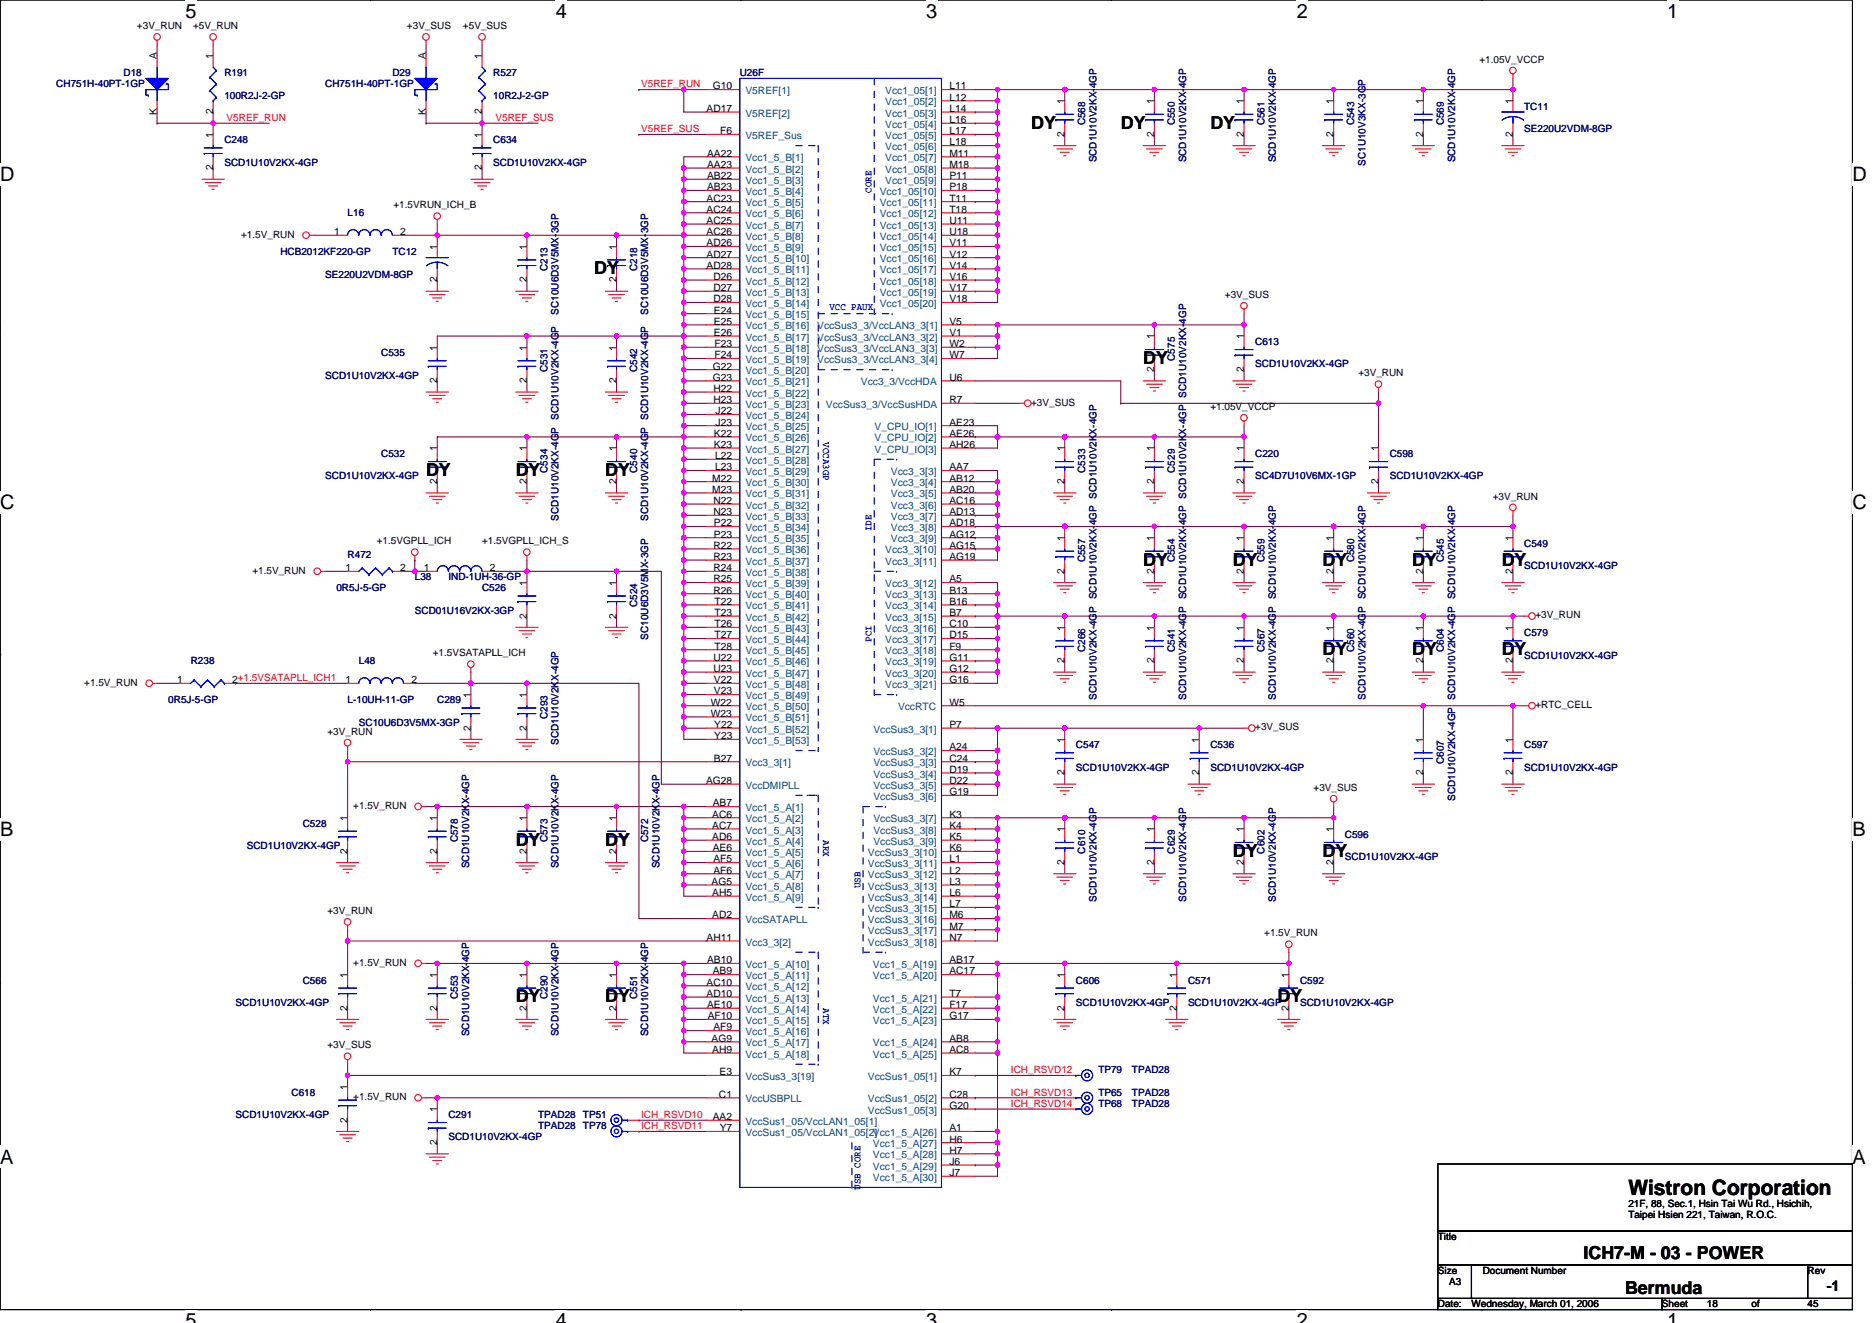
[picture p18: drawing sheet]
<svg xmlns="http://www.w3.org/2000/svg" width="297mm" height="210mm" viewBox="0 0 297 210" stroke-linecap="round" stroke-linejoin="round" font-family="sans-serif">
<defs><g id="words">
<text font-size="3.4" x="258.4" y="189.6">Wistron Corporation</text>
<g font-size="3.2">
<text x="29.4" y="2.8">5</text>
<text x="88.2" y="2.8">4</text>
<text x="147" y="2.8">3</text>
<text x="205.8" y="2.8">2</text>
<text x="264.5" y="2.8">1</text>
<text x="0" y="28.8">D</text>
<text x="293.9" y="28.8">D</text>
<text x="0" y="80.8">C</text>
<text x="293.9" y="80.8">C</text>
<text x="0" y="132.7">B</text>
<text x="293.9" y="132.7">B</text>
<text x="0" y="184.7">A</text>
<text x="293.9" y="184.7">A</text>
<text x="29.4" y="210.7">5</text>
<text x="88.2" y="210.7">4</text>
<text x="147" y="210.7">3</text>
<text x="205.8" y="210.7">2</text>
<text x="264.5" y="210.7">1</text>
</g>
<g font-size="2.8">
<text x="163.6" y="20.4">DY</text>
<text x="177.8" y="20.4">DY</text>
<text x="192.1" y="20.4">DY</text>
<text x="94.3" y="43.5">DY</text>
<text x="181.4" y="57.8">DY</text>
<text x="67.6" y="75.5">DY</text>
<text x="81.8" y="75.5">DY</text>
<text x="96.1" y="75.5">DY</text>
<text x="181.4" y="89.8">DY</text>
<text x="195.6" y="89.8">DY</text>
<text x="209.8" y="89.8">DY</text>
<text x="224.1" y="89.8">DY</text>
<text x="238.3" y="89.8">DY</text>
<text x="209.8" y="104">DY</text>
<text x="224.1" y="104">DY</text>
<text x="238.3" y="104">DY</text>
<text x="81.8" y="134.2">DY</text>
<text x="96.1" y="134.2">DY</text>
<text x="195.6" y="136">DY</text>
<text x="209.8" y="136">DY</text>
<text x="81.8" y="159.1">DY</text>
<text x="96.1" y="159.1">DY</text>
<text x="202.7" y="159.1">DY</text>
<text x="251.3" y="199.8">ICH7-M - 03 - POWER</text>
<text x="257.8" y="205.3">Bermuda</text>
</g>
<text font-size="2.3" x="289.9" y="204.8">-1</text>
<g font-size="1.6">
<text x="21.7" y="4.6">+3V_RUN</text>
<text x="30.6" y="4.6">+5V_RUN</text>
<text x="64.6" y="4.6">+3V_SUS</text>
<text x="73.5" y="4.6">+5V_SUS</text>
<text x="24.9" y="9.4" transform="rotate(-90 24.9 9.4)">A</text>
<text x="33.8" y="9.4" transform="rotate(-90 33.8 9.4)">1</text>
<text x="67.6" y="9.4" transform="rotate(-90 67.6 9.4)">A</text>
<text x="76.5" y="9.4" transform="rotate(-90 76.5 9.4)">1</text>
<text x="234.7" y="9.9">+1.05V_VCCP</text>
<text x="112.1" y="17.8">AD17</text>
<text x="113.1" y="14.2">G10</text>
<text x="150.6" y="14.2">L11</text>
<text x="150.6" y="16">L12</text>
<text x="150.6" y="17.8">L14</text>
<text x="168.9" y="16.5" transform="rotate(-90 168.9 16.5)">1</text>
<text x="183.2" y="16.5" transform="rotate(-90 183.2 16.5)">1</text>
<text x="197.4" y="16.5" transform="rotate(-90 197.4 16.5)">1</text>
<text x="211.6" y="16.5" transform="rotate(-90 211.6 16.5)">1</text>
<text x="225.8" y="16.5" transform="rotate(-90 225.8 16.5)">1</text>
<text x="240" y="16.5" transform="rotate(-90 240 16.5)">1</text>
<text x="24.9" y="18.3" transform="rotate(-90 24.9 18.3)">K</text>
<text x="33.8" y="21.9" transform="rotate(-90 33.8 21.9)">1</text>
<text x="33.8" y="18.2" transform="rotate(-90 33.8 18.2)">2</text>
<text x="67.6" y="18.3" transform="rotate(-90 67.6 18.3)">K</text>
<text x="76.5" y="21.9" transform="rotate(-90 76.5 21.9)">1</text>
<text x="76.5" y="18.2" transform="rotate(-90 76.5 18.2)">2</text>
<text x="114.3" y="21.3">F6</text>
<text x="150.6" y="19.5">L16</text>
<text x="150.6" y="21.3">L17</text>
<text x="150.6" y="23.1">L18</text>
<text x="168.9" y="21.7" transform="rotate(-90 168.9 21.7)">2</text>
<text x="183.2" y="21.7" transform="rotate(-90 183.2 21.7)">2</text>
<text x="197.4" y="21.7" transform="rotate(-90 197.4 21.7)">2</text>
<text x="211.6" y="21.7" transform="rotate(-90 211.6 21.7)">2</text>
<text x="225.8" y="21.7" transform="rotate(-90 225.8 21.7)">2</text>
<text x="240" y="21.7" transform="rotate(-90 240 21.7)">2</text>
<text x="33.8" y="27.1" transform="rotate(-90 33.8 27.1)">2</text>
<text x="76.5" y="27.1" transform="rotate(-90 76.5 27.1)">2</text>
<text x="112.2" y="24.9">AA22</text>
<text x="112.2" y="26.6">AA23</text>
<text x="112.2" y="28.4">AB22</text>
<text x="150.6" y="24.9">M11</text>
<text x="150.6" y="26.6">M18</text>
<text x="150.6" y="28.4">P11</text>
<text x="62.4" y="33.1">+1.5VRUN_ICH_B</text>
<text x="112.1" y="32">AC23</text>
<text x="112.1" y="33.8">AC24</text>
<text x="112.1" y="35.5">AC25</text>
<text x="112.2" y="30.2">AB23</text>
<text x="150.6" y="30.2">P18</text>
<text x="150.6" y="32">T11</text>
<text x="150.6" y="33.8">T18</text>
<text x="150.6" y="35.5">U11</text>
<text x="38.3" y="37.7">+1.5V_RUN</text>
<text x="53" y="37.3">1</text>
<text x="63.5" y="37.3">2</text>
<text x="69.4" y="39.6" transform="rotate(-90 69.4 39.6)">1</text>
<text x="83.6" y="39.6" transform="rotate(-90 83.6 39.6)">1</text>
<text x="97.8" y="39.6" transform="rotate(-90 97.8 39.6)">1</text>
<text x="112.1" y="37.3">AC26</text>
<text x="112.1" y="39.1">AD26</text>
<text x="112.1" y="40.9">AD27</text>
<text x="150.6" y="37.3">U18</text>
<text x="150.6" y="39.1">V11</text>
<text x="150.6" y="40.9">V12</text>
<text x="69.4" y="44.8" transform="rotate(-90 69.4 44.8)">2</text>
<text x="83.6" y="44.8" transform="rotate(-90 83.6 44.8)">2</text>
<text x="97.8" y="44.8" transform="rotate(-90 97.8 44.8)">2</text>
<text x="112.1" y="42.7">AD28</text>
<text x="113.2" y="44.4">D26</text>
<text x="113.2" y="46.2">D27</text>
<text x="113.2" y="48">D28</text>
<text x="150.6" y="42.7">V14</text>
<text x="150.6" y="44.4">V16</text>
<text x="150.6" y="46.2">V17</text>
<text x="150.6" y="48">V18</text>
<text x="194.4" y="47.3">+3V_SUS</text>
<text x="113.3" y="49.8">E24</text>
<text x="113.3" y="51.5">E25</text>
<text x="113.3" y="53.3">E26</text>
<text x="150.6" y="51.5">V5</text>
<text x="150.6" y="53.3">V1</text>
<text x="183.2" y="53.9" transform="rotate(-90 183.2 53.9)">1</text>
<text x="197.4" y="53.9" transform="rotate(-90 197.4 53.9)">1</text>
<text x="69.4" y="55.6" transform="rotate(-90 69.4 55.6)">1</text>
<text x="83.6" y="55.6" transform="rotate(-90 83.6 55.6)">1</text>
<text x="97.8" y="55.6" transform="rotate(-90 97.8 55.6)">1</text>
<text x="113.1" y="58.7">G22</text>
<text x="113.4" y="55.1">F23</text>
<text x="113.4" y="56.9">F24</text>
<text x="150.6" y="55.1">W2</text>
<text x="150.6" y="56.9">W7</text>
<text x="183.2" y="59.1" transform="rotate(-90 183.2 59.1)">2</text>
<text x="197.4" y="59.1" transform="rotate(-90 197.4 59.1)">2</text>
<text x="215.5" y="59.7">+3V_RUN</text>
<text x="69.4" y="60.8" transform="rotate(-90 69.4 60.8)">2</text>
<text x="83.6" y="60.8" transform="rotate(-90 83.6 60.8)">2</text>
<text x="97.8" y="60.8" transform="rotate(-90 97.8 60.8)">2</text>
<text x="113.1" y="60.4">G23</text>
<text x="113.2" y="62.2">H22</text>
<text x="113.2" y="64">H23</text>
<text x="113.6" y="65.8">J22</text>
<text x="150.6" y="60.4">U6</text>
<text x="150.6" y="64">R7</text>
<text x="163.6" y="64.4">+3V_SUS</text>
<text x="192.1" y="65.1">+1.05V_VCCP</text>
<text x="69.4" y="71.6" transform="rotate(-90 69.4 71.6)">1</text>
<text x="83.6" y="71.6" transform="rotate(-90 83.6 71.6)">1</text>
<text x="97.8" y="71.6" transform="rotate(-90 97.8 71.6)">1</text>
<text x="113.3" y="69.3">K22</text>
<text x="113.3" y="71.1">K23</text>
<text x="113.6" y="67.5">J23</text>
<text x="150.6" y="67.5">AE23</text>
<text x="150.6" y="69.3">AE26</text>
<text x="150.6" y="71.1">AH26</text>
<text x="168.9" y="71.6" transform="rotate(-90 168.9 71.6)">1</text>
<text x="183.2" y="71.6" transform="rotate(-90 183.2 71.6)">1</text>
<text x="197.4" y="71.6" transform="rotate(-90 197.4 71.6)">1</text>
<text x="218.7" y="71.6" transform="rotate(-90 218.7 71.6)">1</text>
<text x="69.4" y="76.8" transform="rotate(-90 69.4 76.8)">2</text>
<text x="83.6" y="76.8" transform="rotate(-90 83.6 76.8)">2</text>
<text x="97.8" y="76.8" transform="rotate(-90 97.8 76.8)">2</text>
<text x="113" y="76.4">M22</text>
<text x="113.5" y="72.9">L22</text>
<text x="113.5" y="74.7">L23</text>
<text x="150.6" y="74.7">AA7</text>
<text x="150.6" y="76.4">AB12</text>
<text x="168.9" y="76.8" transform="rotate(-90 168.9 76.8)">2</text>
<text x="183.2" y="76.8" transform="rotate(-90 183.2 76.8)">2</text>
<text x="197.4" y="76.8" transform="rotate(-90 197.4 76.8)">2</text>
<text x="218.7" y="76.8" transform="rotate(-90 218.7 76.8)">2</text>
<text x="113" y="78.2">M23</text>
<text x="113.2" y="80">N22</text>
<text x="113.2" y="81.8">N23</text>
<text x="113.3" y="83.5">P22</text>
<text x="150.6" y="78.2">AB20</text>
<text x="150.6" y="80">AC16</text>
<text x="150.6" y="81.8">AD13</text>
<text x="150.6" y="83.5">AD18</text>
<text x="236.9" y="79.3">+3V_RUN</text>
<text x="59.8" y="86.4">+1.5VGPLL_ICH</text>
<text x="76.5" y="86.4">+1.5VGPLL_ICH_S</text>
<text x="113.2" y="87.1">R22</text>
<text x="113.2" y="88.9">R23</text>
<text x="113.3" y="85.3">P23</text>
<text x="150.6" y="85.3">AG12</text>
<text x="150.6" y="87.1">AG15</text>
<text x="150.6" y="88.9">AG19</text>
<text x="168.9" y="85.9" transform="rotate(-90 168.9 85.9)">1</text>
<text x="183.2" y="85.9" transform="rotate(-90 183.2 85.9)">1</text>
<text x="197.4" y="85.9" transform="rotate(-90 197.4 85.9)">1</text>
<text x="211.6" y="85.9" transform="rotate(-90 211.6 85.9)">1</text>
<text x="225.8" y="85.9" transform="rotate(-90 225.8 85.9)">1</text>
<text x="240" y="85.9" transform="rotate(-90 240 85.9)">1</text>
<text x="40" y="91">+1.5V_RUN</text>
<text x="54.8" y="90.7">1</text>
<text x="63.5" y="90.7">2</text>
<text x="67.2" y="90.7">1</text>
<text x="77.7" y="90.7">2</text>
<text x="83.6" y="93" transform="rotate(-90 83.6 93)">1</text>
<text x="97.8" y="93" transform="rotate(-90 97.8 93)">1</text>
<text x="113.2" y="90.7">R24</text>
<text x="113.2" y="92.4">R25</text>
<text x="113.2" y="94.2">R26</text>
<text x="113.4" y="96">T22</text>
<text x="150.6" y="92.4">A5</text>
<text x="150.6" y="94.2">B13</text>
<text x="150.6" y="96">B16</text>
<text x="168.9" y="91.1" transform="rotate(-90 168.9 91.1)">2</text>
<text x="183.2" y="91.1" transform="rotate(-90 183.2 91.1)">2</text>
<text x="197.4" y="91.1" transform="rotate(-90 197.4 91.1)">2</text>
<text x="211.6" y="91.1" transform="rotate(-90 211.6 91.1)">2</text>
<text x="225.8" y="91.1" transform="rotate(-90 225.8 91.1)">2</text>
<text x="240" y="91.1" transform="rotate(-90 240 91.1)">2</text>
<text x="83.6" y="98.2" transform="rotate(-90 83.6 98.2)">2</text>
<text x="97.8" y="98.2" transform="rotate(-90 97.8 98.2)">2</text>
<text x="113.4" y="97.8">T23</text>
<text x="113.4" y="99.5">T26</text>
<text x="113.4" y="101.3">T27</text>
<text x="150.6" y="97.8">B7</text>
<text x="150.6" y="99.5">C10</text>
<text x="150.6" y="101.3">D15</text>
<text x="168.9" y="100.1" transform="rotate(-90 168.9 100.1)">1</text>
<text x="183.2" y="100.1" transform="rotate(-90 183.2 100.1)">1</text>
<text x="197.4" y="100.1" transform="rotate(-90 197.4 100.1)">1</text>
<text x="211.6" y="100.1" transform="rotate(-90 211.6 100.1)">1</text>
<text x="225.8" y="100.1" transform="rotate(-90 225.8 100.1)">1</text>
<text x="240" y="100.1" transform="rotate(-90 240 100.1)">1</text>
<text x="243.6" y="98.1">+3V_RUN</text>
<text x="68.7" y="104.2">+1.5VSATAPLL_ICH</text>
<text x="113.2" y="104.9">U22</text>
<text x="113.2" y="106.7">U23</text>
<text x="113.4" y="103.1">T28</text>
<text x="150.6" y="103.1">F9</text>
<text x="150.6" y="104.9">G11</text>
<text x="150.6" y="106.7">G12</text>
<text x="168.9" y="105.3" transform="rotate(-90 168.9 105.3)">2</text>
<text x="183.2" y="105.3" transform="rotate(-90 183.2 105.3)">2</text>
<text x="197.4" y="105.3" transform="rotate(-90 197.4 105.3)">2</text>
<text x="211.6" y="105.3" transform="rotate(-90 211.6 105.3)">2</text>
<text x="225.8" y="105.3" transform="rotate(-90 225.8 105.3)">2</text>
<text x="240" y="105.3" transform="rotate(-90 240 105.3)">2</text>
<text x="13.4" y="108.8">+1.5V_RUN</text>
<text x="28.1" y="108.4">1</text>
<text x="36.8" y="108.4">2+1.5VSATAPLL_ICH1</text>
<text x="54.8" y="108.4">1</text>
<text x="65.3" y="108.4">2</text>
<text x="74.7" y="110.8" transform="rotate(-90 74.7 110.8)">1</text>
<text x="83.6" y="110.8" transform="rotate(-90 83.6 110.8)">1</text>
<text x="112.8" y="112">W22</text>
<text x="112.8" y="113.8">W23</text>
<text x="113.3" y="108.4">V22</text>
<text x="113.3" y="110.2">V23</text>
<text x="150.6" y="112">W5</text>
<text x="150.6" y="108.4">G16</text>
<text x="243.6" y="112.4">+RTC_CELL</text>
<text x="52" y="116.6">+3V_RUN</text>
<text x="74.7" y="116" transform="rotate(-90 74.7 116)">2</text>
<text x="83.6" y="116" transform="rotate(-90 83.6 116)">2</text>
<text x="113.3" y="115.5">Y22</text>
<text x="113.3" y="117.3">Y23</text>
<text x="150.6" y="115.5">P7</text>
<text x="150.6" y="119.1">A24</text>
<text x="168.9" y="117.9" transform="rotate(-90 168.9 117.9)">1</text>
<text x="190.3" y="117.9" transform="rotate(-90 190.3 117.9)">1</text>
<text x="199.2" y="115.9">+3V_SUS</text>
<text x="225.8" y="117.9" transform="rotate(-90 225.8 117.9)">1</text>
<text x="240" y="117.9" transform="rotate(-90 240 117.9)">1</text>
<text x="112" y="124.4">AG28</text>
<text x="113.3" y="120.9">B27</text>
<text x="150.6" y="120.9">C24</text>
<text x="150.6" y="122.7">D19</text>
<text x="150.6" y="124.4">D22</text>
<text x="168.9" y="123.1" transform="rotate(-90 168.9 123.1)">2</text>
<text x="190.3" y="123.1" transform="rotate(-90 190.3 123.1)">2</text>
<text x="208.4" y="125.5">+3V_SUS</text>
<text x="225.8" y="123.1" transform="rotate(-90 225.8 123.1)">2</text>
<text x="240" y="123.1" transform="rotate(-90 240 123.1)">2</text>
<text x="55.1" y="130.3" transform="rotate(-90 55.1 130.3)">1</text>
<text x="56" y="128.4">+1.5V_RUN</text>
<text x="69.4" y="130.3" transform="rotate(-90 69.4 130.3)">1</text>
<text x="83.6" y="130.3" transform="rotate(-90 83.6 130.3)">1</text>
<text x="97.8" y="130.3" transform="rotate(-90 97.8 130.3)">1</text>
<text x="113" y="129.8">AC6</text>
<text x="113" y="131.6">AC7</text>
<text x="113.1" y="128">AB7</text>
<text x="150.6" y="126.2">G19</text>
<text x="150.6" y="129.8">K3</text>
<text x="150.6" y="131.6">K4</text>
<text x="55.1" y="135.5" transform="rotate(-90 55.1 135.5)">2</text>
<text x="69.4" y="135.5" transform="rotate(-90 69.4 135.5)">2</text>
<text x="83.6" y="135.5" transform="rotate(-90 83.6 135.5)">2</text>
<text x="97.8" y="135.5" transform="rotate(-90 97.8 135.5)">2</text>
<text x="113" y="133.3">AD6</text>
<text x="113.1" y="135.1">AE6</text>
<text x="113.2" y="136.9">AF5</text>
<text x="150.6" y="133.3">K5</text>
<text x="150.6" y="135.1">K6</text>
<text x="150.6" y="136.9">L1</text>
<text x="168.9" y="137.3" transform="rotate(-90 168.9 137.3)">2</text>
<text x="168.9" y="132.1" transform="rotate(-90 168.9 132.1)">1</text>
<text x="183.2" y="137.3" transform="rotate(-90 183.2 137.3)">2</text>
<text x="183.2" y="132.1" transform="rotate(-90 183.2 132.1)">1</text>
<text x="197.4" y="137.3" transform="rotate(-90 197.4 137.3)">2</text>
<text x="197.4" y="132.1" transform="rotate(-90 197.4 132.1)">1</text>
<text x="211.6" y="137.3" transform="rotate(-90 211.6 137.3)">2</text>
<text x="211.6" y="132.1" transform="rotate(-90 211.6 132.1)">1</text>
<text x="112.9" y="140.4">AG5</text>
<text x="113" y="142.2">AH5</text>
<text x="113.2" y="138.7">AF6</text>
<text x="150.6" y="138.7">L2</text>
<text x="150.6" y="140.4">L3</text>
<text x="150.6" y="142.2">L6</text>
<text x="150.6" y="144">L7</text>
<text x="52" y="145.1">+3V_RUN</text>
<text x="112.1" y="149.3">AH11</text>
<text x="113" y="145.8">AD2</text>
<text x="150.6" y="145.8">M6</text>
<text x="150.6" y="147.6">M7</text>
<text x="150.6" y="149.3">N7</text>
<text x="200.6" y="148.6">+1.5V_RUN</text>
<text x="55.1" y="155.2" transform="rotate(-90 55.1 155.2)">1</text>
<text x="56" y="153.3">+1.5V_RUN</text>
<text x="69.4" y="155.2" transform="rotate(-90 69.4 155.2)">1</text>
<text x="83.6" y="155.2" transform="rotate(-90 83.6 155.2)">1</text>
<text x="97.8" y="155.2" transform="rotate(-90 97.8 155.2)">1</text>
<text x="112.2" y="152.9">AB10</text>
<text x="113.1" y="154.7">AB9</text>
<text x="150.6" y="152.9">AB17</text>
<text x="150.6" y="154.7">AC17</text>
<text x="168.9" y="155.2" transform="rotate(-90 168.9 155.2)">1</text>
<text x="186.7" y="155.2" transform="rotate(-90 186.7 155.2)">1</text>
<text x="204.5" y="155.2" transform="rotate(-90 204.5 155.2)">1</text>
<text x="55.1" y="160.4" transform="rotate(-90 55.1 160.4)">2</text>
<text x="69.4" y="160.4" transform="rotate(-90 69.4 160.4)">2</text>
<text x="83.6" y="160.4" transform="rotate(-90 83.6 160.4)">2</text>
<text x="97.8" y="160.4" transform="rotate(-90 97.8 160.4)">2</text>
<text x="112.1" y="156.4">AC10</text>
<text x="112.1" y="158.2">AD10</text>
<text x="112.2" y="160">AE10</text>
<text x="112.3" y="161.8">AF10</text>
<text x="150.6" y="158.2">T7</text>
<text x="150.6" y="160">F17</text>
<text x="150.6" y="161.8">G17</text>
<text x="168.9" y="160.4" transform="rotate(-90 168.9 160.4)">2</text>
<text x="186.7" y="160.4" transform="rotate(-90 186.7 160.4)">2</text>
<text x="204.5" y="160.4" transform="rotate(-90 204.5 160.4)">2</text>
<text x="52" y="166.4">+3V_SUS</text>
<text x="112.9" y="165.3">AG9</text>
<text x="113" y="167.1">AH9</text>
<text x="113.2" y="163.6">AF9</text>
<text x="150.6" y="165.3">AB8</text>
<text x="150.6" y="167.1">AC8</text>
<text x="55.1" y="173" transform="rotate(-90 55.1 173)">1</text>
<text x="114.2" y="170.7">E3</text>
<text x="150.6" y="170.7">K7</text>
<text x="55.1" y="178.2" transform="rotate(-90 55.1 178.2)">2</text>
<text x="56" y="174.6">+1.5V_RUN</text>
<text x="69.4" y="176.6" transform="rotate(-90 69.4 176.6)">1</text>
<text x="113.1" y="177.8">AA2</text>
<text x="114.1" y="174.2">C1</text>
<text x="114.2" y="179.6">Y7</text>
<text x="150.6" y="179.6">A1</text>
<text x="150.6" y="174.2">C28</text>
<text x="150.6" y="176">G20</text>
<text x="69.4" y="181.7" transform="rotate(-90 69.4 181.7)">2</text>
<text x="150.6" y="181.3">H6</text>
<text x="150.6" y="183.1">H7</text>
<text x="150.6" y="184.9">J6</text>
<text x="150.6" y="186.7">J7</text>
<text x="258.4" y="191.5">21F, 88, Sec.1, Hsin Tai Wu Rd., Hsichih,</text>
<text x="228.2" y="196.8">Title</text>
<text x="258.4" y="193.3">Taipei Hsien 221, Taiwan, R.O.C.</text>
<text x="228.2" y="202.2">Size</text>
<text x="229.9" y="203.9">A3</text>
<text x="235.3" y="202.2">Document Number</text>
<text x="286.8" y="202.2">Rev</text>
<text x="228.2" y="207.5">Date:</text>
<text x="233.5" y="207.5">Wednesday, March 01, 2006</text>
<text x="263.7" y="207.5">Sheet</text>
<text x="270.8" y="207.5">18</text>
<text x="277.9" y="207.5">of</text>
<text x="286.8" y="207.5">45</text>
</g>
<g font-size="1.6" fill="#000080">
<text x="8.9" y="13.9">CH751H-40PT-1GP</text>
<text x="19.6" y="12.1">D18</text>
<text x="35.6" y="12.1">R191</text>
<text x="35.6" y="15.6">100R2J-2-GP</text>
<text x="51.6" y="13.9">CH751H-40PT-1GP</text>
<text x="62.3" y="12.1">D29</text>
<text x="78.3" y="12.1">R527</text>
<text x="78.3" y="15.6">10R2J-2-GP</text>
<text x="117.4" y="12.1">U26F</text>
<text x="241.8" y="17.4">TC11</text>
<text x="35.6" y="22.8">C248</text>
<text x="78.3" y="22.8">C634</text>
<text x="172.2" y="19.9" transform="rotate(-90 172.2 19.9)">C568</text>
<text x="186.4" y="19.9" transform="rotate(-90 186.4 19.9)">C550</text>
<text x="200.7" y="19.9" transform="rotate(-90 200.7 19.9)">C561</text>
<text x="214.9" y="19.9" transform="rotate(-90 214.9 19.9)">C543</text>
<text x="229.1" y="19.9" transform="rotate(-90 229.1 19.9)">C569</text>
<text x="241.8" y="21">SE220U2VDM-8GP</text>
<text x="35.6" y="26.3">SCD1U10V2KX-4GP</text>
<text x="78.3" y="26.3">SCD1U10V2KX-4GP</text>
<text x="174" y="25.8" transform="rotate(-90 174 25.8)">SCD1U10V2KX-4GP</text>
<text x="188.2" y="25.8" transform="rotate(-90 188.2 25.8)">SCD1U10V2KX-4GP</text>
<text x="202.4" y="25.8" transform="rotate(-90 202.4 25.8)">SCD1U10V2KX-4GP</text>
<text x="216.7" y="26.3" transform="rotate(-90 216.7 26.3)">SC1U10V3KX-3GP</text>
<text x="230.9" y="25.8" transform="rotate(-90 230.9 25.8)">SCD1U10V2KX-4GP</text>
<text x="55.2" y="34.3">L16</text>
<text x="44.5" y="40.5">HCB2012KF220-GP</text>
<text x="62.3" y="40.5">TC12</text>
<text x="51.6" y="44.1">SE220U2VDM-8GP</text>
<text x="86.9" y="43" transform="rotate(-90 86.9 43)">C213</text>
<text x="101.1" y="43" transform="rotate(-90 101.1 43)">C218</text>
<text x="88.6" y="50" transform="rotate(-90 88.6 50)">SC10U6D3V5MX-3GP</text>
<text x="102.9" y="50" transform="rotate(-90 102.9 50)">SC10U6D3V5MX-3GP</text>
<text x="60.5" y="56.5">C535</text>
<text x="86.9" y="59" transform="rotate(-90 86.9 59)">C531</text>
<text x="101.1" y="59" transform="rotate(-90 101.1 59)">C542</text>
<text x="186.4" y="57.3" transform="rotate(-90 186.4 57.3)">C575</text>
<text x="199.2" y="54.8">C613</text>
<text x="199.2" y="58.3">SCD1U10V2KX-4GP</text>
<text x="51.6" y="60.1">SCD1U10V2KX-4GP</text>
<text x="188.2" y="63.1" transform="rotate(-90 188.2 63.1)">SCD1U10V2KX-4GP</text>
<text x="51.6" y="76.1">SCD1U10V2KX-4GP</text>
<text x="60.5" y="72.5">C532</text>
<text x="86.9" y="75" transform="rotate(-90 86.9 75)">C534</text>
<text x="101.1" y="75" transform="rotate(-90 101.1 75)">C540</text>
<text x="172.2" y="75" transform="rotate(-90 172.2 75)">C533</text>
<text x="186.4" y="75" transform="rotate(-90 186.4 75)">C529</text>
<text x="199.2" y="72.5">C220</text>
<text x="199.2" y="76.1">SC4D7U10V6MX-1GP</text>
<text x="220.5" y="72.5">C598</text>
<text x="220.5" y="76.1">SCD1U10V2KX-4GP</text>
<text x="88.6" y="82.7" transform="rotate(-90 88.6 82.7)">SCD1U10V2KX-4GP SCD1U10V2KX-4GP</text>
<text x="102.9" y="82.7" transform="rotate(-90 102.9 82.7)">SCD1U10V2KX-4GP SCD1U10V2KX-4GP</text>
<text x="55.2" y="88.5">R472</text>
<text x="172.2" y="89.3" transform="rotate(-90 172.2 89.3)">C557</text>
<text x="186.4" y="89.3" transform="rotate(-90 186.4 89.3)">C554</text>
<text x="200.7" y="89.3" transform="rotate(-90 200.7 89.3)">C559</text>
<text x="214.9" y="89.3" transform="rotate(-90 214.9 89.3)">C580</text>
<text x="229.1" y="89.3" transform="rotate(-90 229.1 89.3)">C545</text>
<text x="241.8" y="86.8">C549</text>
<text x="53.4" y="93.9">0R5J-5-GP</text>
<text x="65.8" y="92.1">L38</text>
<text x="71.2" y="92.1">IND-1UH-36-GP</text>
<text x="76.5" y="93.9">C526</text>
<text x="241.8" y="90.3">SCD1U10V2KX-4GP</text>
<text x="65.8" y="97.4">SCD01U16V2KX-3GP</text>
<text x="101.1" y="96.4" transform="rotate(-90 101.1 96.4)">C524</text>
<text x="102.9" y="101.5" transform="rotate(-90 102.9 101.5)">SC10U6D3V5MX-3GP</text>
<text x="241.8" y="101">C579</text>
<text x="30.3" y="105.4">R238</text>
<text x="56.9" y="105.4">L48</text>
<text x="172.2" y="103.5" transform="rotate(-90 172.2 103.5)">C266</text>
<text x="186.4" y="103.5" transform="rotate(-90 186.4 103.5)">C541</text>
<text x="200.7" y="103.5" transform="rotate(-90 200.7 103.5)">C567</text>
<text x="214.9" y="103.5" transform="rotate(-90 214.9 103.5)">C560</text>
<text x="229.1" y="103.5" transform="rotate(-90 229.1 103.5)">C604</text>
<text x="241.8" y="104.5">SCD1U10V2KX-4GP</text>
<text x="26.7" y="111.7">0R5J-5-GP</text>
<text x="55.2" y="111.7">L-10UH-11-GP</text>
<text x="69.4" y="111.7">C289</text>
<text x="174" y="111.1" transform="rotate(-90 174 111.1)">SCD1U10V2KX-4GP SCD1U10V2KX-4GP SCD1U10V2KX-4GP</text>
<text x="188.2" y="111.1" transform="rotate(-90 188.2 111.1)">SCD1U10V2KX-4GP SCD1U10V2KX-4GP SCD1U10V2KX-4GP</text>
<text x="202.4" y="111.1" transform="rotate(-90 202.4 111.1)">SCD1U10V2KX-4GP SCD1U10V2KX-4GP</text>
<text x="216.7" y="111.1" transform="rotate(-90 216.7 111.1)">SCD1U10V2KX-4GP SCD1U10V2KX-4GP</text>
<text x="230.9" y="111.1" transform="rotate(-90 230.9 111.1)">SCD1U10V2KX-4GP SCD1U10V2KX-4GP</text>
<text x="56.9" y="115.2">SC10U6D3V5MX-3GP</text>
<text x="86.9" y="114.2" transform="rotate(-90 86.9 114.2)">C293</text>
<text x="88.6" y="118.2" transform="rotate(-90 88.6 118.2)">SCD1U10V2KX-4GP</text>
<text x="170.7" y="118.8">C547</text>
<text x="192.1" y="118.8">C536</text>
<text x="241.8" y="118.8">C597</text>
<text x="170.7" y="122.3">SCD1U10V2KX-4GP</text>
<text x="192.1" y="122.3">SCD1U10V2KX-4GP</text>
<text x="229.1" y="121.3" transform="rotate(-90 229.1 121.3)">C607</text>
<text x="241.8" y="122.3">SCD1U10V2KX-4GP</text>
<text x="48" y="131.2">C528</text>
<text x="230.9" y="127.1" transform="rotate(-90 230.9 127.1)">SCD1U10V2KX-4GP</text>
<text x="39.2" y="134.8">SCD1U10V2KX-4GP</text>
<text x="72.6" y="133.7" transform="rotate(-90 72.6 133.7)">C578</text>
<text x="74.4" y="137.8" transform="rotate(-90 74.4 137.8)">SCD1U10V2KX-4GP</text>
<text x="86.9" y="133.7" transform="rotate(-90 86.9 133.7)">C573</text>
<text x="88.6" y="137.8" transform="rotate(-90 88.6 137.8)">SCD1U10V2KX-4GP</text>
<text x="102.9" y="133.7" transform="rotate(-90 102.9 133.7)">C572</text>
<text x="104.6" y="137.8" transform="rotate(-90 104.6 137.8)">SCD1U10V2KX-4GP</text>
<text x="172.2" y="135.5" transform="rotate(-90 172.2 135.5)">C610</text>
<text x="186.4" y="135.5" transform="rotate(-90 186.4 135.5)">C629</text>
<text x="200.7" y="135.5" transform="rotate(-90 200.7 135.5)">C602</text>
<text x="213.4" y="133">C596</text>
<text x="213.4" y="136.5">SCD1U10V2KX-4GP</text>
<text x="174" y="143.1" transform="rotate(-90 174 143.1)">SCD1U10V2KX-4GP</text>
<text x="188.2" y="143.1" transform="rotate(-90 188.2 143.1)">SCD1U10V2KX-4GP</text>
<text x="202.4" y="143.1" transform="rotate(-90 202.4 143.1)">SCD1U10V2KX-4GP</text>
<text x="37.4" y="159.7">SCD1U10V2KX-4GP</text>
<text x="48" y="156.1">C566</text>
<text x="72.6" y="158.6" transform="rotate(-90 72.6 158.6)">C553</text>
<text x="86.9" y="158.6" transform="rotate(-90 86.9 158.6)">C290</text>
<text x="101.1" y="158.6" transform="rotate(-90 101.1 158.6)">C551</text>
<text x="170.7" y="156.1">C606</text>
<text x="170.7" y="159.7">SCD1U10V2KX-4GP</text>
<text x="188.5" y="156.1">C571</text>
<text x="188.5" y="159.7">SCD1U10V2KX-4GP</text>
<text x="206.3" y="156.1">C592</text>
<text x="206.3" y="159.7">SCD1U10V2KX-4GP</text>
<text x="74.4" y="164.5" transform="rotate(-90 74.4 164.5)">SCD1U10V2KX-4GP</text>
<text x="88.6" y="164.5" transform="rotate(-90 88.6 164.5)">SCD1U10V2KX-4GP</text>
<text x="102.9" y="164.5" transform="rotate(-90 102.9 164.5)">SCD1U10V2KX-4GP</text>
<text x="46.3" y="173.9">C618</text>
<text x="174.3" y="173.9">TP65</text>
<text x="174.3" y="170.3">TP79</text>
<text x="179.6" y="173.9">TPAD28</text>
<text x="179.6" y="170.3">TPAD28</text>
<text x="37.4" y="177.4">SCD1U10V2KX-4GP</text>
<text x="71.2" y="177.4">C291</text>
<text x="85.4" y="179.2">TPAD28</text>
<text x="85.4" y="177.4">TPAD28</text>
<text x="92.5" y="179.2">TP78</text>
<text x="92.5" y="177.4">TP51</text>
<text x="174.3" y="175.7">TP68</text>
<text x="179.6" y="175.7">TPAD28</text>
<text x="71.2" y="181">SCD1U10V2KX-4GP</text>
</g>
<g font-size="1.6" fill="#f00">
<text x="101.7" y="13.9">V5REF_RUN</text>
<text x="36" y="19.2">V5REF_RUN</text>
<text x="78.6" y="19.2">V5REF_SUS</text>
<text x="101.7" y="21">V5REF_SUS</text>
<text x="160.4" y="170.3">ICH_RSVD12</text>
<text x="160.4" y="173.9">ICH_RSVD13</text>
<text x="101.7" y="177.4">ICH_RSVD10</text>
<text x="101.7" y="179.2">ICH_RSVD11</text>
<text x="160.4" y="175.7">ICH_RSVD14</text>
</g>
<g font-size="1.6" fill="#004080">
<text x="118.3" y="14.9">V5REF[1]</text>
<text x="140.5" y="14.9">Vcc1_05[1]</text>
<text x="140.5" y="16.7">Vcc1_05[2]</text>
<text x="118.3" y="18.5">V5REF[2]</text>
<text x="118.3" y="22.1">V5REF_Sus</text>
<text x="140.5" y="18.5">Vcc1_05[3]</text>
<text x="140.5" y="20.3">Vcc1_05[4]</text>
<text x="140.5" y="22.1">Vcc1_05[5]</text>
<text x="140.5" y="23.8">Vcc1_05[6]</text>
<text x="118.3" y="25.6">Vcc1_5_B[1]</text>
<text x="118.3" y="27.4">Vcc1_5_B[2]</text>
<text x="118.3" y="29.2">Vcc1_5_B[3]</text>
<text x="140.5" y="25.6">Vcc1_05[7]</text>
<text x="140.5" y="27.4">Vcc1_05[8]</text>
<text x="140.5" y="29.2">Vcc1_05[9]</text>
<text x="118.3" y="30.9">Vcc1_5_B[4]</text>
<text x="118.3" y="32.7">Vcc1_5_B[5]</text>
<text x="118.3" y="34.5">Vcc1_5_B[6]</text>
<text x="139.6" y="30.9">Vcc1_05[10]</text>
<text x="139.6" y="32.7">Vcc1_05[11]</text>
<text x="139.6" y="34.5">Vcc1_05[12]</text>
<text x="118.3" y="36.3">Vcc1_5_B[7]</text>
<text x="118.3" y="38.1">Vcc1_5_B[8]</text>
<text x="118.3" y="39.8">Vcc1_5_B[9]</text>
<text x="118.3" y="41.6">Vcc1_5_B[10]</text>
<text x="139.6" y="36.3">Vcc1_05[13]</text>
<text x="139.6" y="38.1">Vcc1_05[14]</text>
<text x="139.6" y="39.8">Vcc1_05[15]</text>
<text x="139.6" y="41.6">Vcc1_05[16]</text>
<text x="118.3" y="43.4">Vcc1_5_B[11]</text>
<text x="118.3" y="45.2">Vcc1_5_B[12]</text>
<text x="118.3" y="46.9">Vcc1_5_B[13]</text>
<text x="139.6" y="43.4">Vcc1_05[17]</text>
<text x="139.6" y="45.2">Vcc1_05[18]</text>
<text x="139.6" y="46.9">Vcc1_05[19]</text>
<text x="118.3" y="48.7">Vcc1_5_B[14]</text>
<text x="118.3" y="50.5">Vcc1_5_B[15]</text>
<text x="118.3" y="52.3">Vcc1_5_B[16]</text>
<text x="129.7" y="52.3">VccSus3_3/VccLAN3_3[1]</text>
<text x="139.6" y="48.7">Vcc1_05[20]</text>
<text x="118.3" y="54.1">Vcc1_5_B[17]</text>
<text x="118.3" y="55.8">Vcc1_5_B[18]</text>
<text x="118.3" y="57.6">Vcc1_5_B[19]</text>
<text x="118.3" y="59.4">Vcc1_5_B[20]</text>
<text x="129.7" y="54.1">VccSus3_3/VccLAN3_3[2]</text>
<text x="129.7" y="55.8">VccSus3_3/VccLAN3_3[3]</text>
<text x="129.7" y="57.6">VccSus3_3/VccLAN3_3[4]</text>
<text x="118.3" y="61.2">Vcc1_5_B[21]</text>
<text x="118.3" y="62.9">Vcc1_5_B[22]</text>
<text x="118.3" y="64.7">Vcc1_5_B[23]</text>
<text x="131.1" y="64.7">VccSus3_3/VccSusHDA</text>
<text x="136.6" y="61.2">Vcc3_3/VccHDA</text>
<text x="118.3" y="66.5">Vcc1_5_B[24]</text>
<text x="118.3" y="68.3">Vcc1_5_B[25]</text>
<text x="118.3" y="70.1">Vcc1_5_B[26]</text>
<text x="118.3" y="71.8">Vcc1_5_B[27]</text>
<text x="138.8" y="68.3">V_CPU_IO[1]</text>
<text x="138.8" y="70.1">V_CPU_IO[2]</text>
<text x="138.8" y="71.8">V_CPU_IO[3]</text>
<text x="118.3" y="73.6">Vcc1_5_B[28]</text>
<text x="118.3" y="75.4">Vcc1_5_B[29]</text>
<text x="118.3" y="77.2">Vcc1_5_B[30]</text>
<text x="141.4" y="75.4">Vcc3_3[3]</text>
<text x="141.4" y="77.2">Vcc3_3[4]</text>
<text x="118.3" y="79">Vcc1_5_B[31]</text>
<text x="118.3" y="80.7">Vcc1_5_B[32]</text>
<text x="118.3" y="82.5">Vcc1_5_B[33]</text>
<text x="141.4" y="79">Vcc3_3[5]</text>
<text x="141.4" y="80.7">Vcc3_3[6]</text>
<text x="141.4" y="82.5">Vcc3_3[7]</text>
<text x="118.3" y="84.3">Vcc1_5_B[34]</text>
<text x="118.3" y="86.1">Vcc1_5_B[35]</text>
<text x="118.3" y="87.8">Vcc1_5_B[36]</text>
<text x="118.3" y="89.6">Vcc1_5_B[37]</text>
<text x="140.5" y="87.8">Vcc3_3[10]</text>
<text x="140.5" y="89.6">Vcc3_3[11]</text>
<text x="141.4" y="84.3">Vcc3_3[8]</text>
<text x="141.4" y="86.1">Vcc3_3[9]</text>
<text x="118.3" y="91.4">Vcc1_5_B[38]</text>
<text x="118.3" y="93.2">Vcc1_5_B[39]</text>
<text x="118.3" y="95">Vcc1_5_B[40]</text>
<text x="140.5" y="93.2">Vcc3_3[12]</text>
<text x="140.5" y="95">Vcc3_3[13]</text>
<text x="118.3" y="96.7">Vcc1_5_B[41]</text>
<text x="118.3" y="98.5">Vcc1_5_B[42]</text>
<text x="118.3" y="100.3">Vcc1_5_B[43]</text>
<text x="140.5" y="96.7">Vcc3_3[14]</text>
<text x="140.5" y="98.5">Vcc3_3[15]</text>
<text x="140.5" y="100.3">Vcc3_3[16]</text>
<text x="118.3" y="102.1">Vcc1_5_B[44]</text>
<text x="118.3" y="103.8">Vcc1_5_B[45]</text>
<text x="118.3" y="105.6">Vcc1_5_B[46]</text>
<text x="118.3" y="107.4">Vcc1_5_B[47]</text>
<text x="140.5" y="102.1">Vcc3_3[17]</text>
<text x="140.5" y="103.8">Vcc3_3[18]</text>
<text x="140.5" y="105.6">Vcc3_3[19]</text>
<text x="140.5" y="107.4">Vcc3_3[20]</text>
<text x="118.3" y="109.2">Vcc1_5_B[48]</text>
<text x="118.3" y="111">Vcc1_5_B[49]</text>
<text x="118.3" y="112.7">Vcc1_5_B[50]</text>
<text x="140.5" y="109.2">Vcc3_3[21]</text>
<text x="142.5" y="112.7">VccRTC</text>
<text x="118.3" y="114.5">Vcc1_5_B[51]</text>
<text x="118.3" y="116.3">Vcc1_5_B[52]</text>
<text x="118.3" y="118.1">Vcc1_5_B[53]</text>
<text x="138.6" y="116.3">VccSus3_3[1]</text>
<text x="138.6" y="119.8">VccSus3_3[2]</text>
<text x="118.3" y="121.6">Vcc3_3[1]</text>
<text x="118.3" y="125.2">VccDMIPLL</text>
<text x="138.6" y="121.6">VccSus3_3[3]</text>
<text x="138.6" y="123.4">VccSus3_3[4]</text>
<text x="138.6" y="125.2">VccSus3_3[5]</text>
<text x="118.3" y="128.7">Vcc1_5_A[1]</text>
<text x="118.3" y="130.5">Vcc1_5_A[2]</text>
<text x="138.6" y="127">VccSus3_3[6]</text>
<text x="138.6" y="130.5">VccSus3_3[7]</text>
<text x="118.3" y="132.3">Vcc1_5_A[3]</text>
<text x="118.3" y="134.1">Vcc1_5_A[4]</text>
<text x="118.3" y="135.8">Vcc1_5_A[5]</text>
<text x="118.3" y="137.6">Vcc1_5_A[6]</text>
<text x="137.7" y="135.8">VccSus3_3[10]</text>
<text x="137.7" y="137.6">VccSus3_3[11]</text>
<text x="138.6" y="132.3">VccSus3_3[8]</text>
<text x="138.6" y="134.1">VccSus3_3[9]</text>
<text x="118.3" y="139.4">Vcc1_5_A[7]</text>
<text x="118.3" y="141.2">Vcc1_5_A[8]</text>
<text x="118.3" y="143">Vcc1_5_A[9]</text>
<text x="137.7" y="139.4">VccSus3_3[12]</text>
<text x="137.7" y="141.2">VccSus3_3[13]</text>
<text x="137.7" y="143">VccSus3_3[14]</text>
<text x="118.3" y="146.5">VccSATAPLL</text>
<text x="137.7" y="144.7">VccSus3_3[15]</text>
<text x="137.7" y="146.5">VccSus3_3[16]</text>
<text x="137.7" y="148.3">VccSus3_3[17]</text>
<text x="118.3" y="150.1">Vcc3_3[2]</text>
<text x="118.3" y="153.6">Vcc1_5_A[10]</text>
<text x="118.3" y="155.4">Vcc1_5_A[11]</text>
<text x="137.7" y="150.1">VccSus3_3[18]</text>
<text x="138.5" y="153.6">Vcc1_5_A[19]</text>
<text x="138.5" y="155.4">Vcc1_5_A[20]</text>
<text x="118.3" y="157.2">Vcc1_5_A[12]</text>
<text x="118.3" y="159">Vcc1_5_A[13]</text>
<text x="118.3" y="160.7">Vcc1_5_A[14]</text>
<text x="138.5" y="159">Vcc1_5_A[21]</text>
<text x="138.5" y="160.7">Vcc1_5_A[22]</text>
<text x="118.3" y="162.5">Vcc1_5_A[15]</text>
<text x="118.3" y="164.3">Vcc1_5_A[16]</text>
<text x="118.3" y="166.1">Vcc1_5_A[17]</text>
<text x="118.3" y="167.9">Vcc1_5_A[18]</text>
<text x="138.5" y="162.5">Vcc1_5_A[23]</text>
<text x="138.5" y="166.1">Vcc1_5_A[24]</text>
<text x="138.5" y="167.9">Vcc1_5_A[25]</text>
<text x="118.3" y="171.4">VccSus3_3[19]</text>
<text x="137.7" y="171.4">VccSus1_05[1]</text>
<text x="118.3" y="175">VccUSBPLL</text>
<text x="118.3" y="178.5">VccSus1_05/VccLAN1_05[1]</text>
<text x="137.7" y="175">VccSus1_05[2]</text>
<text x="137.7" y="176.7">VccSus1_05[3]</text>
<text x="118.3" y="180.3">VccSus1_05/VccLAN1_05[2]Vcc1_5_A[26]</text>
<text x="138.5" y="182.1">Vcc1_5_A[27]</text>
<text x="138.5" y="183.9">Vcc1_5_A[28]</text>
<text x="138.5" y="185.6">Vcc1_5_A[29]</text>
<text x="138.5" y="187.4">Vcc1_5_A[30]</text>
</g>
<g font-size="1.6" fill="#00f">
<text x="138.3" y="30.6" transform="rotate(-90 138.3 30.6)">CORE</text>
<text x="131.6" y="49.3">VCC PAUX</text>
<text x="130.6" y="70.2" transform="rotate(90 130.6 70.2)">VCCA3GP</text>
<text x="138.3" y="84.3" transform="rotate(-90 138.3 84.3)">IDE</text>
<text x="138.3" y="101.9" transform="rotate(-90 138.3 101.9)">PCI</text>
<text x="130.6" y="133.4" transform="rotate(90 130.6 133.4)">ARX</text>
<text x="136.5" y="141" transform="rotate(-90 136.5 141)">USB</text>
<text x="130.6" y="160" transform="rotate(90 130.6 160)">ATX</text>
<text x="136.5" y="188.8" transform="rotate(-90 136.5 188.8)">USB CORE</text>
</g>
</g></defs>
<path d="M0 0h293.9v207.9h-293.9z" fill="none" stroke="#000" stroke-width=".17"/>
<g fill="#fff">
<path d="M29.4 0h1.8v3.5h-1.8z"/>
<path d="M29.4 207.9h1.8v2h-1.8z"/>
</g>
<path d="M58.8 0h.1M58.8 207.9h.1" fill="none" stroke="#000" stroke-width=".17"/>
<g fill="#fff">
<path d="M88.2 0h1.8v3.5h-1.8z"/>
<path d="M88.2 207.9h1.8v2h-1.8z"/>
</g>
<path d="M117.6 0h.1M117.6 207.9h.1" fill="none" stroke="#000" stroke-width=".17"/>
<g fill="#fff">
<path d="M147 0h1.7v3.5h-1.7z"/>
<path d="M147 207.9h1.7v2h-1.7z"/>
</g>
<path d="M176.4 0h.1M176.4 207.9h.1" fill="none" stroke="#000" stroke-width=".17"/>
<g fill="#fff">
<path d="M205.8 0h1.7v3.5h-1.7z"/>
<path d="M205.8 207.9h1.7v2h-1.7z"/>
</g>
<path d="M235.2 0h.1M235.2 207.9h.1" fill="none" stroke="#000" stroke-width=".17"/>
<g fill="#fff">
<path d="M264.5 0h1.8v3.5h-1.8z"/>
<path d="M264.5 207.9h1.8v2h-1.8z"/>
<path d="M0 26h2.3v3.5h-2.3z"/>
<path d="M293.9 26h2.3v3.5h-2.3z"/>
<path d="M0 77.9h2.3v3.5h-2.3z"/>
<path d="M293.9 77.9h2.3v3.5h-2.3z"/>
</g>
<path d="M0 52h.1M293.9 52h.1" fill="none" stroke="#000" stroke-width=".17"/>
<g fill="#fff">
<path d="M0 129.9h2.1v3.5h-2.1z"/>
<path d="M293.9 129.9h2.1v3.5h-2.1z"/>
</g>
<path d="M0 103.9h.1M293.9 103.9h.1" fill="none" stroke="#000" stroke-width=".17"/>
<path d="M0 103.9h.1" fill="none" stroke="#000" stroke-width=".16"/>
<g fill="#fff">
<path d="M0 181.9h2.2v3.5h-2.2z"/>
<path d="M293.9 181.9h2.2v3.5h-2.2z"/>
</g>
<path d="M128.1 126.2h1.7M129.8 126.2h.1M0 155.9h.1M293.9 155.9h.1M228.2 184.7h65.7v10.7h-65.7zM228.2 195.4h65.7v5.3h-65.7zM228.2 200.7h5.3v5.4h-5.3zM228.2 206.1h35.5v1.8h-35.5zM233.5 200.7h53.3v5.4h-53.3zM263.7 206.1h30.2v1.8h-30.2zM286.8 200.7h7.1v5.4h-7.1z" fill="none" stroke="#000" stroke-width=".17"/>
<g fill="none" stroke="#800040" stroke-width=".17">
<path d="M24.9 19.6h.1M24.9 17.8v1.8M24.9 7.1v1.8M24.9 19.6h17.8M33.8 19.6v1.7M33.8 17.8v1.8M33.8 7.1v1.8M33.8 19.6h.1M67.6 19.6h.1M67.6 17.8v1.8M67.6 7.1v1.8M67.6 19.6h17.8"/>
<path d="M76.5 17.8v1.8M76.5 19.6v1.7M76.5 7.1v1.8M76.5 19.6h.1M101.4 14.2h.1M101.4 14.2h10.7M108.5 14.2h.1M108.5 14.2v3.6h3.6M154.7 14.2h3.6M154.7 16h3.6M154.7 17.8h.1M154.7 19.6h.1"/>
<path d="M154.7 17.8h3.6M154.7 19.6h3.6M158.3 14.2v1.8M158.3 17.8v3.5M158.3 16h.1M158.3 14.2h.1M158.3 14.2h81.8M158.3 16v1.8M168.9 14.2v1.8M168.9 14.2h.1M183.2 14.2v1.8M183.2 14.2h.1"/>
<path d="M197.4 14.2v1.8M197.4 14.2h.1M211.6 14.2v1.8M211.6 14.2h.1M225.8 14.2v1.8M225.8 14.2h.1M240.1 14.2v1.8M240.1 12.4v1.8M33.8 26.7v1.7M49.8 37.3h3.6M64 37.3h5.4M69.4 37.3v1.8"/>
<path d="M69.4 37.3h.1M69.4 35.6v1.7M69.4 37.3h14.2M76.5 26.7v1.7M83.6 37.3v1.8M83.6 37.3h14.2M97.8 37.3h.1M97.8 37.3v1.8M97.8 37.3h10.7M101.4 21.3h.1M101.4 21.3h10.7M108.5 35.6h3.6"/>
<path d="M108.5 26.7h3.6M108.5 28.4h3.6M108.5 30.2h.1M108.5 32h.1M108.5 33.8h3.6M108.5 37.3h3.6M108.5 39.1h3.6M108.5 35.6h.1M108.5 30.2v1.8M108.5 33.8h.1M108.5 39.1h.1M108.5 37.3h.1"/>
<path d="M108.5 26.7h.1M108.5 28.4h.1M108.5 32h3.6M108.5 30.2h3.6M108.5 26.7v3.5M108.5 32v12.4M112.1 24.9h-3.6v1.8M154.7 21.3h.1M154.7 23.1h3.6M154.7 24.9h3.6M154.7 26.7h3.6M154.7 28.4h3.6"/>
<path d="M154.7 30.2h3.6M154.7 32h.1M154.7 33.8h3.6M154.7 35.6h3.6M154.7 37.3h3.6M154.7 39.1h3.6M154.7 21.3h3.6M154.7 32h3.6M158.3 21.3v1.8M158.3 37.3h.1M158.3 35.6h.1M158.3 28.4h.1"/>
<path d="M158.3 26.7h.1M158.3 24.9h.1M158.3 33.8h.1M158.3 23.1h.1M158.3 39.1h.1M158.3 30.2v3.6M158.3 30.2h.1M158.3 23.1v7.1M158.3 33.8v8.9M168.9 21.3v1.8M183.2 21.3v1.8M197.4 21.3v1.8"/>
<path d="M211.6 21.3v1.8M225.8 21.3v1.8M240.1 21.3v1.8M69.4 44.4v1.8M83.6 44.4v1.8M83.6 53.3h-14.2v1.8M83.6 53.3v1.8M83.6 53.3h.1M83.6 53.3h24.9M97.8 44.4v1.8M97.8 53.3v1.8M97.8 53.3h.1"/>
<path d="M108.5 40.9h3.6M108.5 42.7h3.6M108.5 44.4h.1M108.5 46.2h.1M108.5 48h3.6M108.5 49.8h3.6M108.5 51.6h3.6M108.5 53.3h3.6M108.5 55.1h.1M108.5 56.9h.1M108.5 58.7h3.6M108.5 44.4v1.8"/>
<path d="M108.5 55.1v1.8M108.5 48h.1M108.5 40.9h.1M108.5 58.7h.1M108.5 51.6h.1M108.5 49.8h.1M108.5 42.7h.1M108.5 53.3h.1M108.5 44.4h3.6M108.5 46.2h3.6M108.5 55.1h3.6M108.5 56.9h3.6"/>
<path d="M108.5 46.2v8.9M108.5 56.9v12.4M154.7 40.9h3.6M154.7 42.7h.1M154.7 44.4h.1M154.7 46.2h.1M154.7 53.3h3.6M154.7 55.1h.1M154.7 51.6h3.6M154.7 42.7h3.6M154.7 44.4h3.6M154.7 46.2h3.6"/>
<path d="M154.7 55.1h3.6M158.3 46.2v1.8h-3.6M158.3 53.3v3.6h-3.6M158.3 51.6h.1M158.3 53.3h.1M158.3 51.6v1.7M158.3 44.4v1.8M158.3 40.9h.1M158.3 42.7v1.7M158.3 51.6h24.9M183.2 51.6h.1M183.2 58.7v1.8"/>
<path d="M183.2 51.6h14.2M183.2 51.6v1.7M197.4 51.6h.1M197.4 58.7v1.8M197.4 49.8v1.8M197.4 51.6v1.7M69.4 60.5v1.7M69.4 76.5v1.7M83.6 60.5v1.7M83.6 69.3v1.8M83.6 69.3h-14.2v1.8M83.6 76.5v1.7"/>
<path d="M83.6 69.3h.1M83.6 69.3h28.5M97.8 60.5v1.7M97.8 76.5v1.7M97.8 69.3v1.8M97.8 69.3h.1M108.5 60.5h3.6M108.5 62.2h3.6M108.5 64h3.6M108.5 65.8h3.6M108.5 67.6h.1M108.5 71.1h.1"/>
<path d="M108.5 72.9h3.6M108.5 74.7h3.6M108.5 76.5h3.6M108.5 78.2h3.6M108.5 69.3v1.8M108.5 65.8h.1M108.5 76.5h.1M108.5 74.7h.1M108.5 60.5h.1M108.5 72.9h.1M108.5 62.2h.1M108.5 69.3h.1"/>
<path d="M108.5 78.2h.1M108.5 64h.1M108.5 67.6h3.6M108.5 71.1h3.6M108.5 71.1v12.5M154.7 60.5h23.1v3.5M154.7 74.7h3.6v1.8M154.7 64h7.1M154.7 78.2h3.6M154.7 67.6h3.6v1.7M154.7 69.3h.1M154.7 76.5h3.6"/>
<path d="M154.7 69.3h42.7M158.3 69.3v1.8h-3.6M158.3 76.5h.1M158.3 78.2h.1M158.3 69.3h.1M158.3 76.5v5.3M168.9 69.3h.1M168.9 76.5v1.7M168.9 69.3v1.8M177.8 64h.1M177.8 64h40.9M183.2 69.3h.1"/>
<path d="M183.2 69.3v1.8M183.2 76.5v1.7M197.4 76.5v1.7M197.4 67.6v1.7M197.4 69.3v1.8M218.7 76.5v1.7M218.7 64v7.1M218.7 62.2v1.8M51.6 90.7h3.6M64 90.7h1.8M65.8 90.7h1.8M65.8 88.9h.1"/>
<path d="M65.8 88.9v1.8M78.3 90.7h5.3M83.6 90.7h.1M83.6 97.8v1.8M83.6 88.9v1.8M83.6 90.7h14.2M83.6 90.7v1.8M97.8 90.7h7.1v33.8h7.2M97.8 97.8v1.8M97.8 90.7h.1M97.8 90.7v1.8M108.5 80h3.6"/>
<path d="M108.5 81.8h.1M108.5 83.6h.1M108.5 85.3h.1M108.5 87.1h3.6M108.5 88.9h3.6M108.5 90.7h3.6M108.5 92.5h3.6M108.5 94.2h.1M108.5 96h.1M108.5 97.8h.1M108.5 99.6h.1M108.5 99.6v17.7h3.6"/>
<path d="M108.5 90.7h.1M108.5 88.9h.1M108.5 80h.1M108.5 94.2v1.8M108.5 87.1h.1M108.5 83.6v1.7M108.5 96v3.6M108.5 92.5h.1M108.5 81.8h3.6M108.5 83.6h3.6M108.5 85.3h3.6M108.5 96h3.6"/>
<path d="M108.5 97.8h3.6M108.5 94.2h3.6M108.5 99.6h3.6M108.5 85.3v8.9M154.7 80h3.6M154.7 81.8h.1M154.7 83.6h.1M154.7 85.3h.1M154.7 87.1h.1M154.7 94.2h3.6M154.7 92.5h3.6v1.7M154.7 96h.1"/>
<path d="M154.7 97.8h.1M154.7 99.6h3.6M154.7 81.8h3.6M154.7 83.6h85.4M154.7 85.3h3.6M154.7 87.1h3.6M154.7 96h3.6M154.7 97.8h3.6M158.3 87.1v1.8h-3.6M158.3 81.8v1.8M158.3 83.6v1.7M158.3 96v1.8"/>
<path d="M158.3 99.6h.1M158.3 97.8h.1M158.3 94.2h.1M158.3 85.3h.1M158.3 80h.1M158.3 97.8h10.6M158.3 83.6h.1M158.3 85.3v1.8M158.3 94.2v1.8M158.3 97.8v7.1M168.9 97.8h.1M168.9 97.8v1.8"/>
<path d="M168.9 83.6h.1M168.9 90.7v1.8M168.9 97.8h14.3M168.9 83.6v1.7M183.2 97.8v1.8M183.2 83.6v1.7M183.2 83.6h.1M183.2 90.7v1.8M183.2 97.8h14.2v1.8M183.2 97.8h.1M197.4 90.7v1.8M197.4 83.6v1.7"/>
<path d="M197.4 83.6h.1M197.4 97.8h.1M197.4 97.8h44.4M211.6 90.7v1.8M211.6 83.6v1.7M211.6 83.6h.1M211.6 97.8v1.8M211.6 97.8h.1M225.8 90.7v1.8M225.8 83.6v1.7M225.8 83.6h.1M225.8 97.8v1.8"/>
<path d="M225.8 97.8h.1M240.1 90.7v1.8M240.1 83.6v1.7M240.1 97.8v1.8M240.1 97.8h.1M240.1 81.8v1.8M24.9 108.5h3.6M37.4 108.5h.1M37.4 108.5h17.8M55.2 119.1v1.8M65.8 108.5h8.9M74.7 108.5v1.7"/>
<path d="M74.7 106.7v1.8M74.7 108.5h8.9v1.7M74.7 108.5h.1M74.7 115.6v1.7M83.6 108.5h17.8v37.3h10.7M83.6 115.6v1.7M108.5 101.3h3.6M108.5 103.1h3.6M108.5 104.9h3.6M108.5 106.7h3.6M108.5 108.5h.1M108.5 110.2h3.6"/>
<path d="M108.5 112h3.6M108.5 113.8h3.6M108.5 115.6h3.6M108.5 101.3h.1M108.5 106.7h.1M108.5 112h.1M108.5 110.2h.1M108.5 103.1h.1M108.5 115.6h.1M108.5 104.9h.1M108.5 113.8h.1M108.5 108.5h3.6"/>
<path d="M154.7 101.3h3.6M154.7 103.1h3.6M154.7 104.9h.1M154.7 106.7h.1M154.7 115.6h3.6M154.7 119.1h3.6M154.7 112h71.1M154.7 104.9h3.6M154.7 106.7h3.6M158.3 106.7v1.8h-3.6M158.3 104.9v1.8M158.3 101.3h.1"/>
<path d="M158.3 115.6h.1M158.3 119.1h.1M158.3 103.1h.1M158.3 115.6v5.3M158.3 115.6h32M168.9 115.6h.1M168.9 104.9v1.8M168.9 115.6v1.7M183.2 104.9v1.8M197.4 115.6h-7.1v1.7M197.4 104.9v1.8M211.6 104.9v1.8"/>
<path d="M225.8 112v5.3M225.8 104.9v1.8M225.8 112h.1M225.8 112h16M240.1 112h.1M240.1 112v5.3M240.1 104.9v1.8M55.2 120.9h.1M55.2 135.1v1.8M55.2 120.9v8.9M55.2 120.9h56.9M67.6 128h1.8"/>
<path d="M69.4 128v1.8M69.4 135.1v1.8M69.4 128h.1M69.4 128h42.7M83.6 128v1.8M83.6 128h.1M83.6 135.1v1.8M97.8 135.1v1.8M97.8 128v1.8M97.8 128h.1M108.5 128h.1M108.5 129.8h.1"/>
<path d="M108.5 131.6h.1M108.5 133.3h3.6M108.5 135.1h3.6M108.5 136.9h.1M108.5 138.7h.1M108.5 138.7v3.5h3.6M108.5 128v1.8M108.5 135.1h.1M108.5 129.8v1.8M108.5 136.9v1.8M108.5 133.3h.1M108.5 129.8h3.6"/>
<path d="M108.5 131.6h3.6M108.5 136.9h3.6M108.5 138.7h3.6M108.5 131.6v5.3M154.7 120.9h.1M154.7 122.7h.1M154.7 124.5h.1M154.7 131.6h.1M154.7 133.3h.1M154.7 135.1h3.6M154.7 136.9h3.6M154.7 138.7h3.6"/>
<path d="M154.7 129.8h3.6M154.7 120.9h3.6M154.7 122.7h3.6M154.7 124.5h3.6M154.7 131.6h3.6M154.7 133.3h3.6M158.3 124.5v1.7h-3.6M158.3 129.8h.1M158.3 120.9v1.8M158.3 129.8v1.8M158.3 136.9h.1M158.3 133.3h.1"/>
<path d="M158.3 138.7h.1M158.3 135.1h.1M158.3 131.6v1.7M158.3 122.7h.1M158.3 129.8h53.3M158.3 122.7v1.8M158.3 133.3v10.7M168.9 129.8h.1M168.9 136.9v1.8M168.9 122.7v1.8M168.9 129.8v1.8M183.2 129.8v1.8"/>
<path d="M183.2 129.8h.1M183.2 136.9v1.8M190.3 122.7v1.8M197.4 129.8h.1M197.4 136.9v1.8M197.4 129.8v1.8M211.6 129.8v1.8M211.6 136.9v1.8M211.6 128v1.8M225.8 122.7v1.8M240.1 122.7v1.8M55.2 149.4h.1"/>
<path d="M55.2 149.4v5.3M55.2 147.6v1.8M55.2 149.4h56.9M67.6 152.9h1.8M69.4 152.9v1.8M69.4 152.9h.1M69.4 152.9h39.1M83.6 152.9v1.8M83.6 152.9h.1M97.8 152.9v1.8M97.8 152.9h.1M108.5 140.5h3.6"/>
<path d="M108.5 156.5h3.6M108.5 158.2h3.6M108.5 152.9h3.6M108.5 154.7h3.6M108.5 152.9v14.2h3.6M108.5 152.9h.1M108.5 158.2h.1M108.5 156.5h.1M108.5 154.7h.1M108.5 140.5h.1M154.7 140.5h3.6M154.7 142.2h3.6"/>
<path d="M154.7 144h.1M154.7 145.8h.1M154.7 147.6h.1M154.7 152.9h3.6M154.7 154.7h3.6M154.7 158.2h3.6M154.7 144h3.6M154.7 145.8h3.6M154.7 147.6h3.6M158.3 147.6v1.8h-3.6M158.3 140.5h.1M158.3 144v1.8"/>
<path d="M158.3 152.9h.1M158.3 158.2h.1M158.3 154.7h.1M158.3 152.9h10.6M158.3 142.2h.1M158.3 145.8h.1M158.3 145.8v1.8M158.3 152.9v14.2M168.9 152.9h.1M168.9 152.9h17.8M168.9 152.9v1.8M186.7 152.9h.1"/>
<path d="M186.7 152.9h17.8M186.7 152.9v1.8M204.5 152.9v1.8M204.5 151.1v1.8M55.2 170.7h.1M55.2 177.8v1.8M55.2 168.9v1.8M55.2 170.7v1.8M55.2 160v1.8M55.2 170.7h56.9M67.6 174.2h1.8M69.4 174.2h.1"/>
<path d="M69.4 160v1.8M69.4 174.2v1.8M69.4 174.2h42.7M83.6 160v1.8M97.8 160v1.8M101.4 177.8h.1M101.4 179.6h.1M101.4 177.8h10.7M101.4 179.6h10.7M108.5 160h3.6M108.5 161.8h3.6M108.5 163.6h3.6"/>
<path d="M108.5 165.4h3.6M108.5 161.8h.1M108.5 165.4h.1M108.5 160h.1M108.5 163.6h.1M154.7 160h3.6M154.7 161.8h3.6M154.7 165.4h3.6M154.7 167.1h3.6M154.7 179.6h3.6M154.7 170.7h.1M154.7 174.2h.1"/>
<path d="M154.7 176h.1M154.7 170.7h14.2M154.7 174.2h14.2M154.7 176h14.2M158.3 165.4h.1M158.3 161.8h.1M158.3 160h.1M158.3 179.6h.1M158.3 167.1v12.5M158.3 179.6v5.3M168.9 160v1.8M186.7 160v1.8"/>
<path d="M204.5 160v1.8M69.4 181.4v1.7M154.7 183.1h3.6M154.7 181.4h3.6M154.7 184.9h.1M154.7 184.9h3.6M158.3 184.9v1.8h-3.6M158.3 181.4h.1M158.3 183.1h.1"/>
</g>
<g fill="#f0f" stroke="#f0f" stroke-width=".17">
<circle cx="108.5" cy="14.2" r=".35"/>
<circle cx="158.3" cy="17.8" r=".35"/>
<circle cx="158.3" cy="19.5" r=".35"/>
<circle cx="158.3" cy="21.3" r=".35"/>
<circle cx="158.3" cy="32" r=".35"/>
<circle cx="158.3" cy="42.7" r=".35"/>
<circle cx="158.3" cy="44.4" r=".35"/>
<circle cx="158.3" cy="46.2" r=".35"/>
<circle cx="158.3" cy="51.5" r=".35"/>
<circle cx="158.3" cy="55.1" r=".35"/>
<circle cx="108.5" cy="30.2" r=".35"/>
<circle cx="108.5" cy="32" r=".35"/>
<circle cx="108.5" cy="44.4" r=".35"/>
<circle cx="108.5" cy="46.2" r=".35"/>
<circle cx="108.5" cy="55.1" r=".35"/>
<circle cx="108.5" cy="56.9" r=".35"/>
<circle cx="108.5" cy="67.6" r=".35"/>
<circle cx="108.5" cy="71.1" r=".35"/>
<circle cx="158.3" cy="69.3" r=".35"/>
<circle cx="158.3" cy="81.8" r=".35"/>
<circle cx="158.3" cy="83.6" r=".35"/>
<circle cx="158.3" cy="85.3" r=".35"/>
<circle cx="158.3" cy="87.1" r=".35"/>
<circle cx="158.3" cy="96" r=".35"/>
<circle cx="158.3" cy="97.8" r=".35"/>
<circle cx="158.3" cy="104.9" r=".35"/>
<circle cx="158.3" cy="106.7" r=".35"/>
<circle cx="108.5" cy="81.8" r=".35"/>
<circle cx="108.5" cy="83.6" r=".35"/>
<circle cx="108.5" cy="85.3" r=".35"/>
<circle cx="108.5" cy="94.2" r=".35"/>
<circle cx="108.5" cy="96" r=".35"/>
<circle cx="108.5" cy="97.8" r=".35"/>
<circle cx="108.5" cy="99.6" r=".35"/>
<circle cx="108.5" cy="108.4" r=".35"/>
<circle cx="55.1" cy="120.9" r=".35"/>
<circle cx="240.1" cy="112" r=".35"/>
<circle cx="168.9" cy="129.8" r=".35"/>
<circle cx="158.3" cy="129.8" r=".35"/>
<circle cx="158.3" cy="120.9" r=".35"/>
<circle cx="158.3" cy="122.7" r=".35"/>
<circle cx="158.3" cy="124.4" r=".35"/>
<circle cx="108.5" cy="128" r=".35"/>
<circle cx="108.5" cy="129.8" r=".35"/>
<circle cx="108.5" cy="131.6" r=".35"/>
<circle cx="108.5" cy="136.9" r=".35"/>
<circle cx="108.5" cy="138.7" r=".35"/>
<circle cx="55.1" cy="149.3" r=".35"/>
<circle cx="158.3" cy="131.6" r=".35"/>
<circle cx="158.3" cy="133.3" r=".35"/>
<circle cx="158.3" cy="144" r=".35"/>
<circle cx="158.3" cy="145.8" r=".35"/>
<circle cx="158.3" cy="147.6" r=".35"/>
<circle cx="55.1" cy="170.7" r=".35"/>
<circle cx="69.4" cy="174.2" r=".35"/>
<circle cx="158.3" cy="184.9" r=".35"/>
<circle cx="108.5" cy="90.7" r=".35"/>
<circle cx="108.5" cy="88.9" r=".35"/>
<circle cx="108.5" cy="80" r=".35"/>
<circle cx="108.5" cy="101.3" r=".35"/>
<circle cx="108.5" cy="106.7" r=".35"/>
<circle cx="108.5" cy="35.5" r=".35"/>
<circle cx="108.5" cy="112" r=".35"/>
<circle cx="108.5" cy="87.1" r=".35"/>
<circle cx="108.5" cy="65.8" r=".35"/>
<circle cx="108.5" cy="48" r=".35"/>
<circle cx="108.5" cy="40.9" r=".35"/>
<circle cx="108.5" cy="58.7" r=".35"/>
<circle cx="108.5" cy="33.8" r=".35"/>
<circle cx="108.5" cy="110.2" r=".35"/>
<circle cx="108.5" cy="39.1" r=".35"/>
<circle cx="108.5" cy="76.4" r=".35"/>
<circle cx="108.5" cy="74.7" r=".35"/>
<circle cx="108.5" cy="60.4" r=".35"/>
<circle cx="108.5" cy="51.5" r=".35"/>
<circle cx="108.5" cy="103.1" r=".35"/>
<circle cx="108.5" cy="37.3" r=".35"/>
<circle cx="108.5" cy="26.7" r=".35"/>
<circle cx="108.5" cy="49.8" r=".35"/>
<circle cx="108.5" cy="115.6" r=".35"/>
<circle cx="108.5" cy="72.9" r=".35"/>
<circle cx="108.5" cy="62.2" r=".35"/>
<circle cx="158.3" cy="53.3" r=".35"/>
<circle cx="158.3" cy="37.3" r=".35"/>
<circle cx="158.3" cy="35.5" r=".35"/>
<circle cx="158.3" cy="28.4" r=".35"/>
<circle cx="158.3" cy="26.7" r=".35"/>
<circle cx="158.3" cy="24.9" r=".35"/>
<circle cx="158.3" cy="40.9" r=".35"/>
<circle cx="158.3" cy="33.8" r=".35"/>
<circle cx="158.3" cy="23.1" r=".35"/>
<circle cx="158.3" cy="39.1" r=".35"/>
<circle cx="158.3" cy="30.2" r=".35"/>
<circle cx="158.3" cy="16" r=".35"/>
<circle cx="158.3" cy="76.4" r=".35"/>
<circle cx="158.3" cy="78.2" r=".35"/>
<circle cx="158.3" cy="99.6" r=".35"/>
<circle cx="158.3" cy="101.3" r=".35"/>
<circle cx="158.3" cy="119.1" r=".35"/>
<circle cx="158.3" cy="115.6" r=".35"/>
<circle cx="158.3" cy="136.9" r=".35"/>
<circle cx="158.3" cy="140.4" r=".35"/>
<circle cx="158.3" cy="138.7" r=".35"/>
<circle cx="158.3" cy="135.1" r=".35"/>
<circle cx="158.3" cy="167.1" r=".35"/>
<circle cx="158.3" cy="165.3" r=".35"/>
<circle cx="158.3" cy="161.8" r=".35"/>
<circle cx="158.3" cy="160" r=".35"/>
<circle cx="158.3" cy="152.9" r=".35"/>
<circle cx="158.3" cy="158.2" r=".35"/>
<circle cx="158.3" cy="154.7" r=".35"/>
<circle cx="158.3" cy="181.3" r=".35"/>
<circle cx="158.3" cy="179.6" r=".35"/>
<circle cx="108.5" cy="152.9" r=".35"/>
<circle cx="108.5" cy="158.2" r=".35"/>
<circle cx="108.5" cy="161.8" r=".35"/>
<circle cx="108.5" cy="156.5" r=".35"/>
<circle cx="108.5" cy="165.3" r=".35"/>
<circle cx="108.5" cy="160" r=".35"/>
<circle cx="108.5" cy="154.7" r=".35"/>
<circle cx="108.5" cy="135.1" r=".35"/>
<circle cx="108.5" cy="140.4" r=".35"/>
<circle cx="33.8" cy="19.5" r=".35"/>
<circle cx="76.5" cy="19.5" r=".35"/>
<circle cx="83.6" cy="37.3" r=".35"/>
<circle cx="69.4" cy="37.3" r=".35"/>
<circle cx="97.8" cy="37.3" r=".35"/>
<circle cx="97.8" cy="53.3" r=".35"/>
<circle cx="108.5" cy="69.3" r=".35"/>
<circle cx="83.6" cy="90.7" r=".35"/>
<circle cx="65.8" cy="90.7" r=".35"/>
<circle cx="83.6" cy="128" r=".35"/>
<circle cx="69.4" cy="128" r=".35"/>
<circle cx="83.6" cy="152.9" r=".35"/>
<circle cx="69.4" cy="152.9" r=".35"/>
<circle cx="186.7" cy="152.9" r=".35"/>
<circle cx="168.9" cy="152.9" r=".35"/>
<circle cx="204.5" cy="152.9" r=".35"/>
<circle cx="183.2" cy="129.8" r=".35"/>
<circle cx="197.4" cy="129.8" r=".35"/>
<circle cx="211.6" cy="129.8" r=".35"/>
<circle cx="97.8" cy="152.9" r=".35"/>
<circle cx="190.3" cy="115.6" r=".35"/>
<circle cx="168.9" cy="97.8" r=".35"/>
<circle cx="197.4" cy="51.5" r=".35"/>
<circle cx="183.2" cy="51.5" r=".35"/>
<circle cx="168.9" cy="14.2" r=".35"/>
<circle cx="158.3" cy="14.2" r=".35"/>
<circle cx="240.1" cy="14.2" r=".35"/>
<circle cx="225.8" cy="14.2" r=".35"/>
<circle cx="211.6" cy="14.2" r=".35"/>
<circle cx="197.4" cy="14.2" r=".35"/>
<circle cx="183.2" cy="14.2" r=".35"/>
<circle cx="108.5" cy="104.9" r=".35"/>
<circle cx="158.3" cy="94.2" r=".35"/>
<circle cx="108.5" cy="133.3" r=".35"/>
<circle cx="83.6" cy="69.3" r=".35"/>
<circle cx="108.5" cy="92.4" r=".35"/>
<circle cx="108.5" cy="78.2" r=".35"/>
<circle cx="108.5" cy="42.7" r=".35"/>
<circle cx="108.5" cy="53.3" r=".35"/>
<circle cx="108.5" cy="28.4" r=".35"/>
<circle cx="108.5" cy="163.6" r=".35"/>
<circle cx="108.5" cy="113.8" r=".35"/>
<circle cx="108.5" cy="64" r=".35"/>
<circle cx="158.3" cy="142.2" r=".35"/>
<circle cx="158.3" cy="183.1" r=".35"/>
<circle cx="158.3" cy="103.1" r=".35"/>
<circle cx="83.6" cy="53.3" r=".35"/>
<circle cx="97.8" cy="128" r=".35"/>
<circle cx="158.3" cy="80" r=".35"/>
<circle cx="197.4" cy="69.3" r=".35"/>
<circle cx="183.2" cy="69.3" r=".35"/>
<circle cx="168.9" cy="69.3" r=".35"/>
<circle cx="168.9" cy="83.6" r=".35"/>
<circle cx="183.2" cy="83.6" r=".35"/>
<circle cx="183.2" cy="97.8" r=".35"/>
<circle cx="211.6" cy="83.6" r=".35"/>
<circle cx="197.4" cy="83.6" r=".35"/>
<circle cx="240.1" cy="83.6" r=".35"/>
<circle cx="225.8" cy="83.6" r=".35"/>
<circle cx="211.6" cy="97.8" r=".35"/>
<circle cx="197.4" cy="97.8" r=".35"/>
<circle cx="240.1" cy="97.8" r=".35"/>
<circle cx="225.8" cy="97.8" r=".35"/>
<circle cx="97.8" cy="69.3" r=".35"/>
<circle cx="168.9" cy="115.6" r=".35"/>
<circle cx="83.6" cy="108.4" r=".35"/>
<circle cx="74.7" cy="108.4" r=".35"/>
<circle cx="97.8" cy="90.7" r=".35"/>
<circle cx="218.7" cy="64" r=".35"/>
<circle cx="225.8" cy="112" r=".35"/>
</g>
<g fill="none" stroke="#f00" stroke-width=".17">
<path d="M24.9 6.4v.7M24.9 8.9v1.8M24.9 16v1.8M33.8 6.4v.7M33.8 8.9v1.8M33.8 16v1.8M67.6 6.4v.7M67.6 8.9v1.8M67.6 16v1.8M76.5 6.4v.7M76.5 8.9v1.8M76.5 16v1.8"/>
<path d="M112.1 14.2h5.3M112.1 17.8h5.3M149.4 14.2h5.3M149.4 17.8h5.3M149.4 16h5.3M149.4 19.6h5.3M168.9 16v1.8M168.9 19.6v1.7M183.2 16v1.8M183.2 19.6v1.7M197.4 16v1.8M197.4 19.6v1.7"/>
<path d="M211.6 16v1.8M211.6 19.6v1.7M225.8 16v1.8M225.8 19.6v1.7M240.1 11.7v.7M240.1 16v1.8M240.1 19.6v1.7M32 28.4h3.6M32.6 29h2.5M33.1 29.5h1.4M33.7 30.1h.3M33.8 21.3v1.8"/>
<path d="M33.8 24.9v1.8M49.1 37.3h.7M53.4 37.3h1.8M62.3 37.3h1.7M69.4 34.8v.8M69.4 39.1v1.8M74.7 28.4h3.6M75.2 29h2.5M75.8 29.5h1.4M76.3 30.1h.4M76.5 21.3v1.8M76.5 24.9v1.8"/>
<path d="M83.6 39.1v1.8M97.8 39.1v1.8M112.1 37.3h5.3M112.1 21.3h5.3M112.1 24.9h5.3M112.1 26.7h5.3M112.1 28.4h5.3M112.1 30.2h5.3M112.1 32h5.3M112.1 33.8h5.3M112.1 35.6h5.3M112.1 39.1h5.3"/>
<path d="M149.4 37.3h5.3M149.4 21.3h5.3M149.4 24.9h5.3M149.4 26.7h5.3M149.4 28.4h5.3M149.4 30.2h5.3M149.4 32h5.3M149.4 33.8h5.3M149.4 35.6h5.3M149.4 39.1h5.3M149.4 23.1h5.3M167.2 23.1h3.5"/>
<path d="M167.7 23.6h2.5M168.2 24.2h1.5M168.8 24.7h.3M181.4 23.1h3.6M181.9 23.6h2.5M182.5 24.2h1.4M183 24.7h.3M195.6 23.1h3.6M196.1 23.6h2.5M196.7 24.2h1.4M197.2 24.7h.4M209.8 23.1h3.6"/>
<path d="M210.4 23.6h2.5M210.9 24.2h1.4M211.5 24.7h.3M224.1 23.1h3.5M224.6 23.6h2.5M225.1 24.2h1.5M225.7 24.7h.3M238.3 23.1h3.5M238.8 23.6h2.5M239.3 24.2h1.5M239.9 24.7h.3M67.6 46.2h3.6"/>
<path d="M68.1 46.8h2.5M68.7 47.3h1.4M69.2 47.8h.4M69.4 42.7v1.7M69.4 55.1v1.8M69.4 58.7v1.8M81.8 46.2h3.6M82.4 46.8h2.5M82.9 47.3h1.4M83.4 47.8h.4M83.6 42.7v1.7M83.6 55.1v1.8"/>
<path d="M83.6 58.7v1.8M96.1 46.2h3.5M96.6 46.8h2.5M97.1 47.3h1.4M97.7 47.8h.3M97.8 42.7v1.7M97.8 55.1v1.8M97.8 58.7v1.8M112.1 40.9h5.3M112.1 42.7h5.3M112.1 44.4h5.3M112.1 46.2h5.3"/>
<path d="M112.1 48h5.3M112.1 49.8h5.3M112.1 51.6h5.3M112.1 53.3h5.3M112.1 55.1h5.3M112.1 56.9h5.3M112.1 58.7h5.3M149.4 40.9h5.3M149.4 42.7h5.3M149.4 44.4h5.3M149.4 46.2h5.3M149.4 48h5.3"/>
<path d="M149.4 51.6h5.3M149.4 53.3h5.3M149.4 55.1h5.3M149.4 56.9h5.3M183.2 53.3v1.8M183.2 56.9v1.8M197.4 49.1v.7M197.4 53.3v1.8M197.4 56.9v1.8M67.6 62.2h3.6M67.6 78.2h3.6M68.1 62.8h2.5"/>
<path d="M68.1 78.8h2.5M68.7 63.3h1.4M68.7 79.3h1.4M69.2 63.8h.4M69.2 79.8h.4M69.4 71.1v1.8M69.4 74.7v1.8M81.8 62.2h3.6M81.8 78.2h3.6M82.4 62.8h2.5M82.4 78.8h2.5M82.9 63.3h1.4"/>
<path d="M82.9 79.3h1.4M83.4 63.8h.4M83.4 79.8h.4M83.6 71.1v1.8M83.6 74.7v1.8M96.1 62.2h3.5M96.1 78.2h3.5M96.6 62.8h2.5M96.6 78.8h2.5M97.1 63.3h1.4M97.1 79.3h1.4M97.7 63.8h.3"/>
<path d="M97.7 79.8h.3M97.8 71.1v1.8M97.8 74.7v1.8M112.1 60.5h5.3M112.1 62.2h5.3M112.1 64h5.3M112.1 65.8h5.3M112.1 67.6h5.3M112.1 69.3h5.3M112.1 71.1h5.3M112.1 72.9h5.3M112.1 74.7h5.3"/>
<path d="M112.1 76.5h5.3M112.1 78.2h5.3M149.4 60.5h5.3M149.4 64h5.3M149.4 67.6h5.3M149.4 69.3h5.3M149.4 71.1h5.3M149.4 74.7h5.3M149.4 76.5h5.3M149.4 78.2h5.3M161.8 64h.8M167.2 78.2h3.5"/>
<path d="M167.7 78.8h2.5M168.2 79.3h1.5M168.8 79.8h.3M168.9 71.1v1.8M168.9 74.7v1.8M181.4 60.5h3.6M181.4 78.2h3.6M181.9 61h2.5M181.9 78.8h2.5M182.5 61.5h1.4M182.5 79.3h1.4M183 62.1h.3"/>
<path d="M183 79.8h.3M183.2 71.1v1.8M183.2 74.7v1.8M195.6 60.5h3.6M195.6 78.2h3.6M196.1 61h2.5M196.1 78.8h2.5M196.7 61.5h1.4M196.7 79.3h1.4M197.2 62.1h.4M197.2 79.8h.4M197.4 66.8v.8"/>
<path d="M197.4 71.1v1.8M197.4 74.7v1.8M217 78.2h3.5M217.5 78.8h2.5M218 79.3h1.5M218.6 79.8h.3M218.7 61.5v.7M218.7 71.1v1.8M218.7 74.7v1.8M50.9 90.7h.7M55.2 90.7h1.7M62.3 90.7h1.7"/>
<path d="M65.8 88.2v.7M67.6 90.7h1.8M76.5 90.7h1.8M81.8 99.6h3.6M83.6 88.2v.7M83.6 92.5v1.7M83.6 96v1.8M96.1 99.6h3.5M97.8 92.5v1.7M97.8 96v1.8M112.1 90.7h5.3M112.1 80h5.3"/>
<path d="M112.1 81.8h5.3M112.1 83.6h5.3M112.1 85.3h5.3M112.1 87.1h5.3M112.1 88.9h5.3M112.1 92.5h5.3M112.1 94.2h5.3M112.1 96h5.3M112.1 97.8h5.3M112.1 99.6h5.3M149.4 80h5.3M149.4 81.8h5.3"/>
<path d="M149.4 83.6h5.3M149.4 85.3h5.3M149.4 87.1h5.3M149.4 88.9h5.3M149.4 92.5h5.3M149.4 94.2h5.3M149.4 96h5.3M149.4 97.8h5.3M149.4 99.6h5.3M167.2 92.5h3.5M167.7 93h2.5M168.2 93.5h1.5"/>
<path d="M168.8 94.1h.3M168.9 85.3v1.8M168.9 88.9v1.8M168.9 99.6v1.7M181.4 92.5h3.6M181.9 93h2.5M182.5 93.5h1.4M183 94.1h.3M183.2 85.3v1.8M183.2 88.9v1.8M183.2 99.6v1.7M195.6 92.5h3.6"/>
<path d="M196.1 93h2.5M196.7 93.5h1.4M197.2 94.1h.4M197.4 85.3v1.8M197.4 88.9v1.8M197.4 99.6v1.7M209.8 92.5h3.6M210.4 93h2.5M210.9 93.5h1.4M211.5 94.1h.3M211.6 85.3v1.8M211.6 88.9v1.8"/>
<path d="M211.6 99.6v1.7M224.1 92.5h3.5M224.6 93h2.5M225.1 93.5h1.5M225.7 94.1h.3M225.8 85.3v1.8M225.8 88.9v1.8M225.8 99.6v1.7M238.3 92.5h3.5M238.8 93h2.5M239.3 93.5h1.5M239.9 94.1h.3"/>
<path d="M240.1 81.1v.7M240.1 85.3v1.8M240.1 88.9v1.8M240.1 99.6v1.7M241.8 97.8h.8M24.2 108.5h.7M28.5 108.5h1.8M35.6 108.5h1.8M55.2 118.4v.7M55.2 108.5h1.7M64 108.5h1.8M72.9 117.3h3.6"/>
<path d="M73.5 117.9h2.5M74 118.4h1.4M74.5 119h.4M74.7 106v.7M74.7 110.2v1.8M74.7 113.8v1.8M81.8 117.3h3.6M82.4 100.1h2.5M82.4 117.9h2.5M82.9 100.6h1.4M82.9 118.4h1.4M83.4 101.2h.4"/>
<path d="M83.4 119h.4M83.6 110.2v1.8M83.6 113.8v1.8M96.6 100.1h2.5M97.1 100.6h1.4M97.7 101.2h.3M112.1 108.5h5.3M112.1 101.3h5.3M112.1 103.1h5.3M112.1 104.9h5.3M112.1 106.7h5.3M112.1 110.2h5.3"/>
<path d="M112.1 112h5.3M112.1 113.8h5.3M112.1 115.6h5.3M112.1 117.3h5.3M149.4 108.5h5.3M149.4 101.3h5.3M149.4 103.1h5.3M149.4 104.9h5.3M149.4 106.7h5.3M149.4 112h5.3M149.4 115.6h5.3M149.4 119.1h5.3"/>
<path d="M167.2 106.7h3.5M167.7 107.2h2.5M168.2 107.7h1.5M168.8 108.3h.3M168.9 103.1v1.8M168.9 117.3v1.8M181.4 106.7h3.6M181.9 107.2h2.5M182.5 107.7h1.4M183 108.3h.3M183.2 103.1v1.8M190.3 117.3v1.8"/>
<path d="M195.6 106.7h3.6M196.1 107.2h2.5M196.7 107.7h1.4M197.2 108.3h.4M197.4 115.6h.7M197.4 103.1v1.8M209.8 106.7h3.6M210.4 107.2h2.5M210.9 107.7h1.4M211.5 108.3h.3M211.6 103.1v1.8M224.1 106.7h3.5"/>
<path d="M224.6 107.2h2.5M225.1 107.7h1.5M225.7 108.3h.3M225.8 103.1v1.8M225.8 117.3v1.8M238.3 106.7h3.5M238.8 107.2h2.5M239.3 107.7h1.5M239.9 108.3h.3M240.1 103.1v1.8M240.1 117.3v1.8M241.8 112h.8"/>
<path d="M53.4 136.9h3.5M53.9 137.4h2.5M54.4 138h1.5M55 138.5h.3M55.2 129.8v1.8M55.2 133.3v1.8M66.9 128h.7M67.6 136.9h3.6M68.1 137.4h2.5M68.7 138h1.4M69.2 138.5h.4M69.4 129.8v1.8"/>
<path d="M69.4 133.3v1.8M81.8 136.9h3.6M82.4 137.4h2.5M82.9 138h1.4M83.4 138.5h.4M83.6 129.8v1.8M83.6 133.3v1.8M96.1 136.9h3.5M96.6 137.4h2.5M97.1 138h1.4M97.7 138.5h.3M97.8 129.8v1.8"/>
<path d="M97.8 133.3v1.8M112.1 120.9h5.3M112.1 124.5h5.3M112.1 128h5.3M112.1 129.8h5.3M112.1 131.6h5.3M112.1 133.3h5.3M112.1 135.1h5.3M112.1 136.9h5.3M112.1 138.7h5.3M149.4 120.9h5.3M149.4 124.5h5.3"/>
<path d="M149.4 129.8h5.3M149.4 131.6h5.3M149.4 133.3h5.3M149.4 135.1h5.3M149.4 136.9h5.3M149.4 138.7h5.3M149.4 122.7h5.3M149.4 126.2h5.3M167.2 138.7h3.5M167.2 124.5h3.5M167.7 139.2h2.5M167.7 125h2.5"/>
<path d="M168.2 139.7h1.5M168.2 125.5h1.5M168.8 126.1h.3M168.9 120.9v1.8M168.9 131.6v1.7M168.9 135.1v1.8M181.4 138.7h3.6M181.9 139.2h2.5M182.5 139.7h1.4M183.2 131.6v1.7M183.2 135.1v1.8M188.5 124.5h3.6"/>
<path d="M189 125h2.5M189.6 125.5h1.4M190.1 126.1h.4M190.3 120.9v1.8M195.6 138.7h3.6M196.1 139.2h2.5M196.7 139.7h1.4M197.4 131.6v1.7M197.4 135.1v1.8M209.8 138.7h3.6M210.4 139.2h2.5M210.9 139.7h1.4"/>
<path d="M211.6 127.3v.7M211.6 131.6v1.7M211.6 135.1v1.8M224.1 124.5h3.5M224.6 125h2.5M225.1 125.5h1.5M225.7 126.1h.3M225.8 120.9v1.8M238.3 124.5h3.5M238.8 125h2.5M239.3 125.5h1.5M239.9 126.1h.3"/>
<path d="M240.1 120.9v1.8M55.2 146.9v.7M55.2 154.7v1.8M55.2 158.2v1.8M66.9 152.9h.7M69.4 154.7v1.8M69.4 158.2v1.8M83.6 154.7v1.8M83.6 158.2v1.8M97.8 154.7v1.8M97.8 158.2v1.8M112.1 140.5h5.3"/>
<path d="M112.1 142.2h5.3M112.1 145.8h5.3M112.1 149.4h5.3M112.1 152.9h5.3M112.1 154.7h5.3M112.1 156.5h5.3M112.1 158.2h5.3M149.4 140.5h5.3M149.4 142.2h5.3M149.4 145.8h5.3M149.4 149.4h5.3M149.4 152.9h5.3"/>
<path d="M149.4 154.7h5.3M149.4 158.2h5.3M149.4 144h5.3M149.4 147.6h5.3M168.8 140.3h.3M168.9 154.7v1.8M168.9 158.2v1.8M183 140.3h.3M186.7 154.7v1.8M186.7 158.2v1.8M197.2 140.3h.4M204.5 150.4v.7"/>
<path d="M204.5 154.7v1.8M204.5 158.2v1.8M211.5 140.3h.3M53.4 179.6h3.5M53.4 161.8h3.5M53.9 162.3h2.5M54.4 162.9h1.5M55 163.4h.3M55.2 168.2v.7M55.2 172.5v1.7M55.2 176v1.8M66.9 174.2h.7"/>
<path d="M67.6 161.8h3.6M68.1 162.3h2.5M68.7 162.9h1.4M69.2 163.4h.4M69.4 176v1.8M69.4 179.6v1.8M81.8 161.8h3.6M82.4 162.3h2.5M82.9 162.9h1.4M83.4 163.4h.4M96.1 161.8h3.5M96.6 162.3h2.5"/>
<path d="M97.1 162.9h1.4M97.7 163.4h.3M99.6 179.6h1.8M99.6 177.8h1.8M112.1 174.2h5.3M112.1 170.7h5.3M112.1 179.6h5.3M112.1 177.8h5.3M112.1 160h5.3M112.1 161.8h5.3M112.1 163.6h5.3M112.1 165.4h5.3"/>
<path d="M112.1 167.1h5.3M149.4 176h5.3M149.4 174.2h5.3M149.4 170.7h5.3M149.4 179.6h5.3M149.4 160h5.3M149.4 161.8h5.3M149.4 165.4h5.3M149.4 167.1h5.3M167.2 161.8h3.5M167.7 162.3h2.5M168.2 162.9h1.5"/>
<path d="M168.8 163.4h.3M168.9 176h1.8M168.9 174.2h1.8M168.9 170.7h1.8M185 161.8h3.5M185.5 162.3h2.5M186 162.9h1.4M186.6 163.4h.3M202.7 161.8h3.6M203.3 162.3h2.5M203.8 162.9h1.4M204.3 163.4h.4"/>
<path d="M53.9 180.1h2.5M54.4 180.6h1.5M55 181.2h.3M67.6 183.1h3.6M68.1 183.7h2.5M68.7 184.2h1.4M69.2 184.7h.4M149.4 181.4h5.3M149.4 183.1h5.3M149.4 184.9h5.3M149.4 186.7h5.3"/>
<circle cx="24.9" cy="5.9" r=".52"/>
<circle cx="33.8" cy="5.9" r=".52"/>
<circle cx="67.6" cy="5.9" r=".52"/>
<circle cx="76.5" cy="5.9" r=".52"/>
<circle cx="240.1" cy="11.2" r=".52"/>
<circle cx="48.6" cy="37.3" r=".52"/>
<circle cx="69.4" cy="34.3" r=".52"/>
<circle cx="197.4" cy="48.5" r=".52"/>
<circle cx="163.1" cy="64" r=".52"/>
<circle cx="197.4" cy="66.3" r=".52"/>
<circle cx="218.7" cy="61" r=".52"/>
<circle cx="50.3" cy="90.7" r=".52"/>
<circle cx="65.8" cy="87.6" r=".52"/>
<circle cx="83.6" cy="87.6" r=".52"/>
<circle cx="240.1" cy="80.5" r=".52"/>
<circle cx="243.1" cy="97.8" r=".52"/>
<circle cx="23.7" cy="108.4" r=".52"/>
<circle cx="55.1" cy="117.9" r=".52"/>
<circle cx="74.7" cy="105.4" r=".52"/>
<circle cx="198.6" cy="115.6" r=".52"/>
<circle cx="243.1" cy="112" r=".52"/>
<circle cx="66.3" cy="128" r=".52"/>
<circle cx="211.6" cy="126.8" r=".52"/>
<circle cx="55.1" cy="146.3" r=".52"/>
<circle cx="66.3" cy="152.9" r=".52"/>
<circle cx="204.5" cy="149.9" r=".52"/>
<circle cx="55.1" cy="167.7" r=".52"/>
<circle cx="66.3" cy="174.2" r=".52"/>
</g>
<g fill="none" stroke="#00f" stroke-width=".17">
<path d="M23.5 15.1h.1M24.9 10.7v1.7M24.9 14.2v1.8M26.3 13.3h.4v.9h-3.5v.9h.3M33.3 12.3h.1M33.3 14.4h.1M33.3 12.3l1.1 1M33.3 14.4l1.1 1.1M33.8 16h.1M33.8 10.7l.6 .5M34.4 11.2h.1M34.4 13.3h.1"/>
<path d="M34.4 15.5h.1M34.4 11.2l-1.1 1.1M34.4 13.3l-1.1 1.1M34.4 15.5l-.6 .5M66.2 15.1h.1M67.6 10.7v1.7M67.6 14.2v1.8M69 13.3h.4v.9h-3.6v.9h.4M76 12.3h.1M76 14.4h.1M76 12.3l1 1M76 14.4l1 1.1"/>
<path d="M76.5 16h.1M76.5 10.7l.5 .5M77 11.2h.1M77 13.3h.1M77 15.5h.1M77 11.2l-1 1.1M77 13.3l-1 1.1M77 15.5l-.5 .5M117.4 12.4h32v176.1h-32zM167.5 18.1h2.9M167.5 19h.1M167.5 19h2.9"/>
<path d="M168.9 17.8v.3M168.9 19v.6M181.8 18.1h2.8M181.8 19h.1M181.8 19h2.8M183.2 17.8v.3M183.2 19v.6M196 18.1h2.8M196 19h.1M196 19h2.8M197.4 17.8v.3M197.4 19v.6"/>
<path d="M210.2 18.1h2.8M210.2 19h.1M210.2 19h2.8M211.6 17.8v.3M211.6 19v.6M224.4 18.1h2.9M224.4 19h.1M224.4 19h2.9M225.8 17.8v.3M225.8 19v.6M238.3 17.8h3.5M238.3 19.1a2.86 2.86 0 0 1 3.5 0"/>
<path d="M240.1 18.5v1.1M32.4 23.5h2.8M32.4 24.4h.1M32.4 24.4h2.8M33.8 23.1v.4M33.8 24.4v.5M55.2 37.3a.88 .88 0 0 1 .8-.9 .88 .88 0 0 1 .9 .9 .89 .89 0 0 1 .9-.9 .89 .89 0 0 1 .9 .9 .89 .89 0 0 1 .9-.9 .89 .89 0 0 1 .9 .9M60.5 37.3a.88 .88 0 0 1 .9-.9 .88 .88 0 0 1 .8 .9M75.1 23.5h2.8M75.1 24.4h.1M75.1 24.4h2.8M76.5 23.1v.4"/>
<path d="M76.5 24.4v.5M67.6 40.9h3.6M67.6 42.2a2.86 2.86 0 0 1 3.5 0M68 57.3h2.8M68 58.1h.1M68 58.1h2.8M69.4 41.6v1.1M69.4 56.9v.4M69.4 58.1v.6M82.2 57.3h2.8M82.2 58.1h.1M82.2 41.3h2.8"/>
<path d="M82.2 42.1h.1M82.2 58.1h2.8M82.2 42.1h2.8M83.6 56.9v.4M83.6 58.1v.6M83.6 40.9v.4M83.6 42.1v.6M96.4 41.3h2.8M96.4 42.1h.1M96.4 57.3h2.8M96.4 58.1h.1M96.4 58.1h2.8"/>
<path d="M96.4 42.1h2.8M97.8 40.9v.4M97.8 42.1v.6M97.8 56.9v.4M97.8 58.1v.6M181.8 55.5h2.8M181.8 56.4h.1M181.8 56.4h2.8M183.2 55.1v.4M183.2 56.4v.5M196 55.5h2.8M196 56.4h.1"/>
<path d="M196 56.4h2.8M197.4 55.1v.4M197.4 56.4v.5M68 73.3h2.8M68 74.1h.1M68 74.1h2.8M69.4 72.9v.4M69.4 74.1v.6M82.2 73.3h2.8M82.2 74.1h.1M82.2 74.1h2.8M83.6 72.9v.4"/>
<path d="M83.6 74.1v.6M96.4 73.3h2.8M96.4 74.1h.1M96.4 74.1h2.8M97.8 72.9v.4M97.8 74.1v.6M167.5 73.3h2.9M167.5 74.1h.1M167.5 74.1h2.9M168.9 72.9v.4M168.9 74.1v.6M181.8 73.3h2.8"/>
<path d="M181.8 74.1h.1M181.8 74.1h2.8M183.2 72.9v.4M183.2 74.1v.6M196 73.3h2.8M196 74.1h.1M196 74.1h2.8M197.4 72.9v.4M197.4 74.1v.6M217.3 73.3h2.9M217.3 74.1h.1M217.3 74.1h2.9"/>
<path d="M218.7 72.9v.4M218.7 74.1v.6M57.5 90.1h.1M57.5 90.1l-.6 .6M57.5 90.1l1 1.1M58.5 91.2h.1M59.6 90.1h.1M59.6 90.1l-1.1 1.1M59.6 90.1l1.1 1.1M60.7 91.2h.1M61.7 90.1h.1M61.7 90.1l-1 1.1"/>
<path d="M61.7 90.1l.6 .6M62.3 90.7h.1M69.4 90.7a.88 .88 0 0 1 .9-.9 .88 .88 0 0 1 .8 .9M71.2 90.7a.88 .88 0 0 1 .8-.9 .88 .88 0 0 1 .9 .9M72.9 90.7a.88 .88 0 0 1 .9-.9 .88 .88 0 0 1 .9 .9 .89 .89 0 0 1 .9-.9 .89 .89 0 0 1 .9 .9M82.2 94.6h2.8M82.2 95.5h.1M82.2 95.5h2.8M83.6 94.2v.4M83.6 95.5v.5M96.4 94.6h2.8M96.4 95.5h.1"/>
<path d="M96.4 95.5h2.8M97.8 94.2v.4M97.8 95.5v.5M167.5 87.5h2.9M167.5 88.4h.1M167.5 88.4h2.9M168.9 87.1v.4M168.9 88.4v.5M181.8 87.5h2.8M181.8 88.4h.1M181.8 88.4h2.8M183.2 87.1v.4"/>
<path d="M183.2 88.4v.5M196 87.5h2.8M196 88.4h.1M196 88.4h2.8M197.4 87.1v.4M197.4 88.4v.5M210.2 87.5h2.8M210.2 88.4h.1M210.2 88.4h2.8M211.6 87.1v.4M211.6 88.4v.5M224.4 87.5h2.9"/>
<path d="M224.4 88.4h.1M224.4 88.4h2.9M225.8 87.1v.4M225.8 88.4v.5M238.7 87.5h2.8M238.7 88.4h.1M238.7 88.4h2.8M240.1 87.1v.4M240.1 88.4v.5M30.8 107.9h.1M30.8 107.9l-.5 .6M30.8 107.9l1.1 1.1"/>
<path d="M31.9 109h.1M32.9 107.9h.1M32.9 107.9l-1 1.1M32.9 107.9l1.1 1.1M34 109h.1M35.1 107.9h.1M35.1 107.9l-1.1 1.1M35.1 107.9l.5 .6M35.6 108.5h.1M56.9 108.4a.88 .88 0 0 1 .9-.8 .88 .88 0 0 1 .9 .8 .89 .89 0 0 1 .9-.8 .89 .89 0 0 1 .9 .8M60.5 108.4a.88 .88 0 0 1 .9-.8 .88 .88 0 0 1 .8 .8M62.3 108.4a.88 .88 0 0 1 .8-.8 .88 .88 0 0 1 .9 .8"/>
<path d="M73.3 112.4h2.8M73.3 113.3h.1M73.3 113.3h2.8M74.7 112v.4M74.7 113.3v.5M82.2 112.4h2.8M82.2 113.3h.1M82.2 113.3h2.8M83.6 112v.4M83.6 113.3v.5M167.5 101.7h2.9M167.5 102.6h.1"/>
<path d="M167.5 119.5h2.9M167.5 102.6h2.9M168.9 101.3v.4M168.9 102.6v.5M168.9 119.1v.4M181.8 101.7h2.8M181.8 102.6h.1M181.8 102.6h2.8M183.2 101.3v.4M183.2 102.6v.5M188.9 119.5h2.8M190.3 119.1v.4"/>
<path d="M196 101.7h2.8M196 102.6h.1M196 102.6h2.8M197.4 101.3v.4M197.4 102.6v.5M210.2 101.7h2.8M210.2 102.6h.1M210.2 102.6h2.8M211.6 101.3v.4M211.6 102.6v.5M224.4 101.7h2.9M224.4 102.6h.1"/>
<path d="M224.4 119.5h2.9M224.4 102.6h2.9M225.8 101.3v.4M225.8 102.6v.5M225.8 119.1v.4M238.7 119.5h2.8M238.7 101.7h2.8M238.7 102.6h.1M238.7 102.6h2.8M240.1 119.1v.4M240.1 101.3v.4M240.1 102.6v.5"/>
<path d="M53.7 131.9h2.9M53.7 132.8h.1M53.7 132.8h2.9M55.2 131.6v.3M55.2 132.8v.5M68 131.9h2.8M68 132.8h.1M68 132.8h2.8M69.4 131.6v.3M69.4 132.8v.5M82.2 131.9h2.8M82.2 132.8h.1"/>
<path d="M82.2 132.8h2.8M83.6 131.6v.3M83.6 132.8v.5M96.4 131.9h2.8M96.4 132.8h.1M96.4 132.8h2.8M97.8 131.6v.3M97.8 132.8v.5M167.5 133.7h2.9M167.5 134.6h.1M167.5 120.4h.1M167.5 120.4h2.9"/>
<path d="M167.5 134.6h2.9M168.9 133.3v.4M168.9 134.6v.5M168.9 120.4v.5M181.8 133.7h2.8M181.8 134.6h.1M181.8 134.6h2.8M183.2 133.3v.4M183.2 134.6v.5M188.9 120.4h.1M188.9 120.4h2.8M190.3 120.4v.5"/>
<path d="M196 133.7h2.8M196 134.6h.1M196 134.6h2.8M197.4 133.3v.4M197.4 134.6v.5M210.2 133.7h2.8M210.2 134.6h.1M210.2 134.6h2.8M211.6 133.3v.4M211.6 134.6v.5M224.4 120.4h.1M224.4 120.4h2.9"/>
<path d="M225.8 120.4v.5M238.7 120.4h.1M238.7 120.4h2.8M240.1 120.4v.5M53.7 156.8h2.9M53.7 157.7h.1M53.7 157.7h2.9M55.2 156.5v.3M55.2 157.7v.5M68 156.8h2.8M68 157.7h.1M68 157.7h2.8"/>
<path d="M69.4 156.5v.3M69.4 157.7v.5M82.2 156.8h2.8M82.2 157.7h.1M82.2 157.7h2.8M83.6 156.5v.3M83.6 157.7v.5M96.4 156.8h2.8M96.4 157.7h.1M96.4 157.7h2.8M97.8 156.5v.3M97.8 157.7v.5"/>
<path d="M167.5 156.8h2.9M167.5 157.7h.1M167.5 157.7h2.9M168.9 156.5v.3M168.9 157.7v.5M185.3 156.8h2.8M185.3 157.7h.1M185.3 157.7h2.8M186.7 156.5v.3M186.7 157.7v.5M203.1 156.8h2.8M203.1 157.7h.1"/>
<path d="M203.1 157.7h2.8M204.5 156.5v.3M204.5 157.7v.5M53.7 174.6h2.9M53.7 175.5h.1M53.7 175.5h2.9M55.2 174.2v.4M55.2 175.5v.5M68 178.2h2.8M68 179h.1M68 179h2.8M69.4 177.8v.4"/>
<path d="M69.4 179v.6M98.7 179.6h.9M98.7 177.8h.9M99.6 179.6h.1M99.6 177.8h.1M170.7 176h.1M170.7 174.2h.1M170.7 170.7h.1M170.7 176h.9M170.7 174.2h.9M170.7 170.7h.9"/>
<circle cx="97.8" cy="179.6" r=".35"/>
<circle cx="97.8" cy="177.8" r=".35"/>
<circle cx="97.8" cy="179.6" r=".88"/>
<circle cx="97.8" cy="177.8" r=".88"/>
<circle cx="172.5" cy="176" r=".35"/>
<circle cx="172.5" cy="174.2" r=".35"/>
<circle cx="172.5" cy="170.7" r=".35"/>
<circle cx="172.5" cy="176" r=".88"/>
<circle cx="172.5" cy="174.2" r=".88"/>
<circle cx="172.5" cy="170.7" r=".88"/>
</g>
<g fill="#00f" stroke="#00f" stroke-width=".17">
<path d="M65.8 12.4h3.6l-1.8 1.8z" fill-rule="evenodd"/>
<path d="M65.8 12.4h3.6l-1.8 1.8z" fill-rule="evenodd"/>
<path d="M23.2 12.4h3.5l-1.8 1.8z" fill-rule="evenodd"/>
<path d="M23.2 12.4h3.5l-1.8 1.8z" fill-rule="evenodd"/>
</g>
<g fill="none" stroke="#fff" stroke-width=".16" stroke-dasharray="1 1 1 1 1 1 1 1">
<path d="M138.7 12.4v37.4M126.3 23.1h3.5M129.8 23.1h.1M129.8 23.1v96M129.8 49.8h11.8M129.8 58.7h11.8M138.7 49.8h.1M141.6 49.8h.1M141.6 58.7h.1M138.7 72.9h3.6M138.7 72.9v37.3M142.3 72.9h.1"/>
<path d="M138.7 90.7h3.6M142.3 90.7h.1M126.3 119.1h3.5M129.8 119.1h.1M138.7 110.2h3.6M138.7 110.2h.1M142.3 110.2h.1M126.3 126.2h3.5M129.8 126.2v17.8M129.8 126.2h.1M136.9 128v23.1M136.9 128h3.6"/>
<path d="M140.5 128h.1M126.3 144h3.5M126.3 151.1h3.5M129.8 144h.1M129.8 151.1v17.8M129.8 151.1h.1M136.9 151.1h3.6M136.9 151.1h.1M140.5 151.1h.1M126.3 168.9h3.5M129.8 168.9h.1M135.2 181.4v7.1"/>
<path d="M135.2 188.5h.1"/>
</g>
<g fill="none" stroke="#00f" stroke-width=".16" stroke-dasharray="1 1 1 1 1 1 1 1">
<path d="M138.7 12.4v37.4M126.3 23.1h3.5M129.8 23.1h.1M129.8 23.1v96M129.8 49.8h11.8M129.8 58.7h11.8M138.7 49.8h.1M141.6 49.8h.1M141.6 58.7h.1M138.7 72.9h3.6M138.7 72.9v37.3M142.3 72.9h.1"/>
<path d="M138.7 90.7h3.6M142.3 90.7h.1M126.3 119.1h3.5M129.8 119.1h.1M138.7 110.2h3.6M138.7 110.2h.1M142.3 110.2h.1M126.3 126.2h3.5M129.8 126.2v17.8M129.8 126.2h.1M136.9 128v23.1M136.9 128h3.6"/>
<path d="M140.5 128h.1M126.3 144h3.5M126.3 151.1h3.5M129.8 144h.1M129.8 151.1v17.8M129.8 151.1h.1M136.9 151.1h3.6M136.9 151.1h.1M140.5 151.1h.1M126.3 168.9h3.5M129.8 168.9h.1M135.2 181.4v7.1"/>
<path d="M135.2 188.5h.1"/>
</g>
<use href="#words"/>
</svg>
